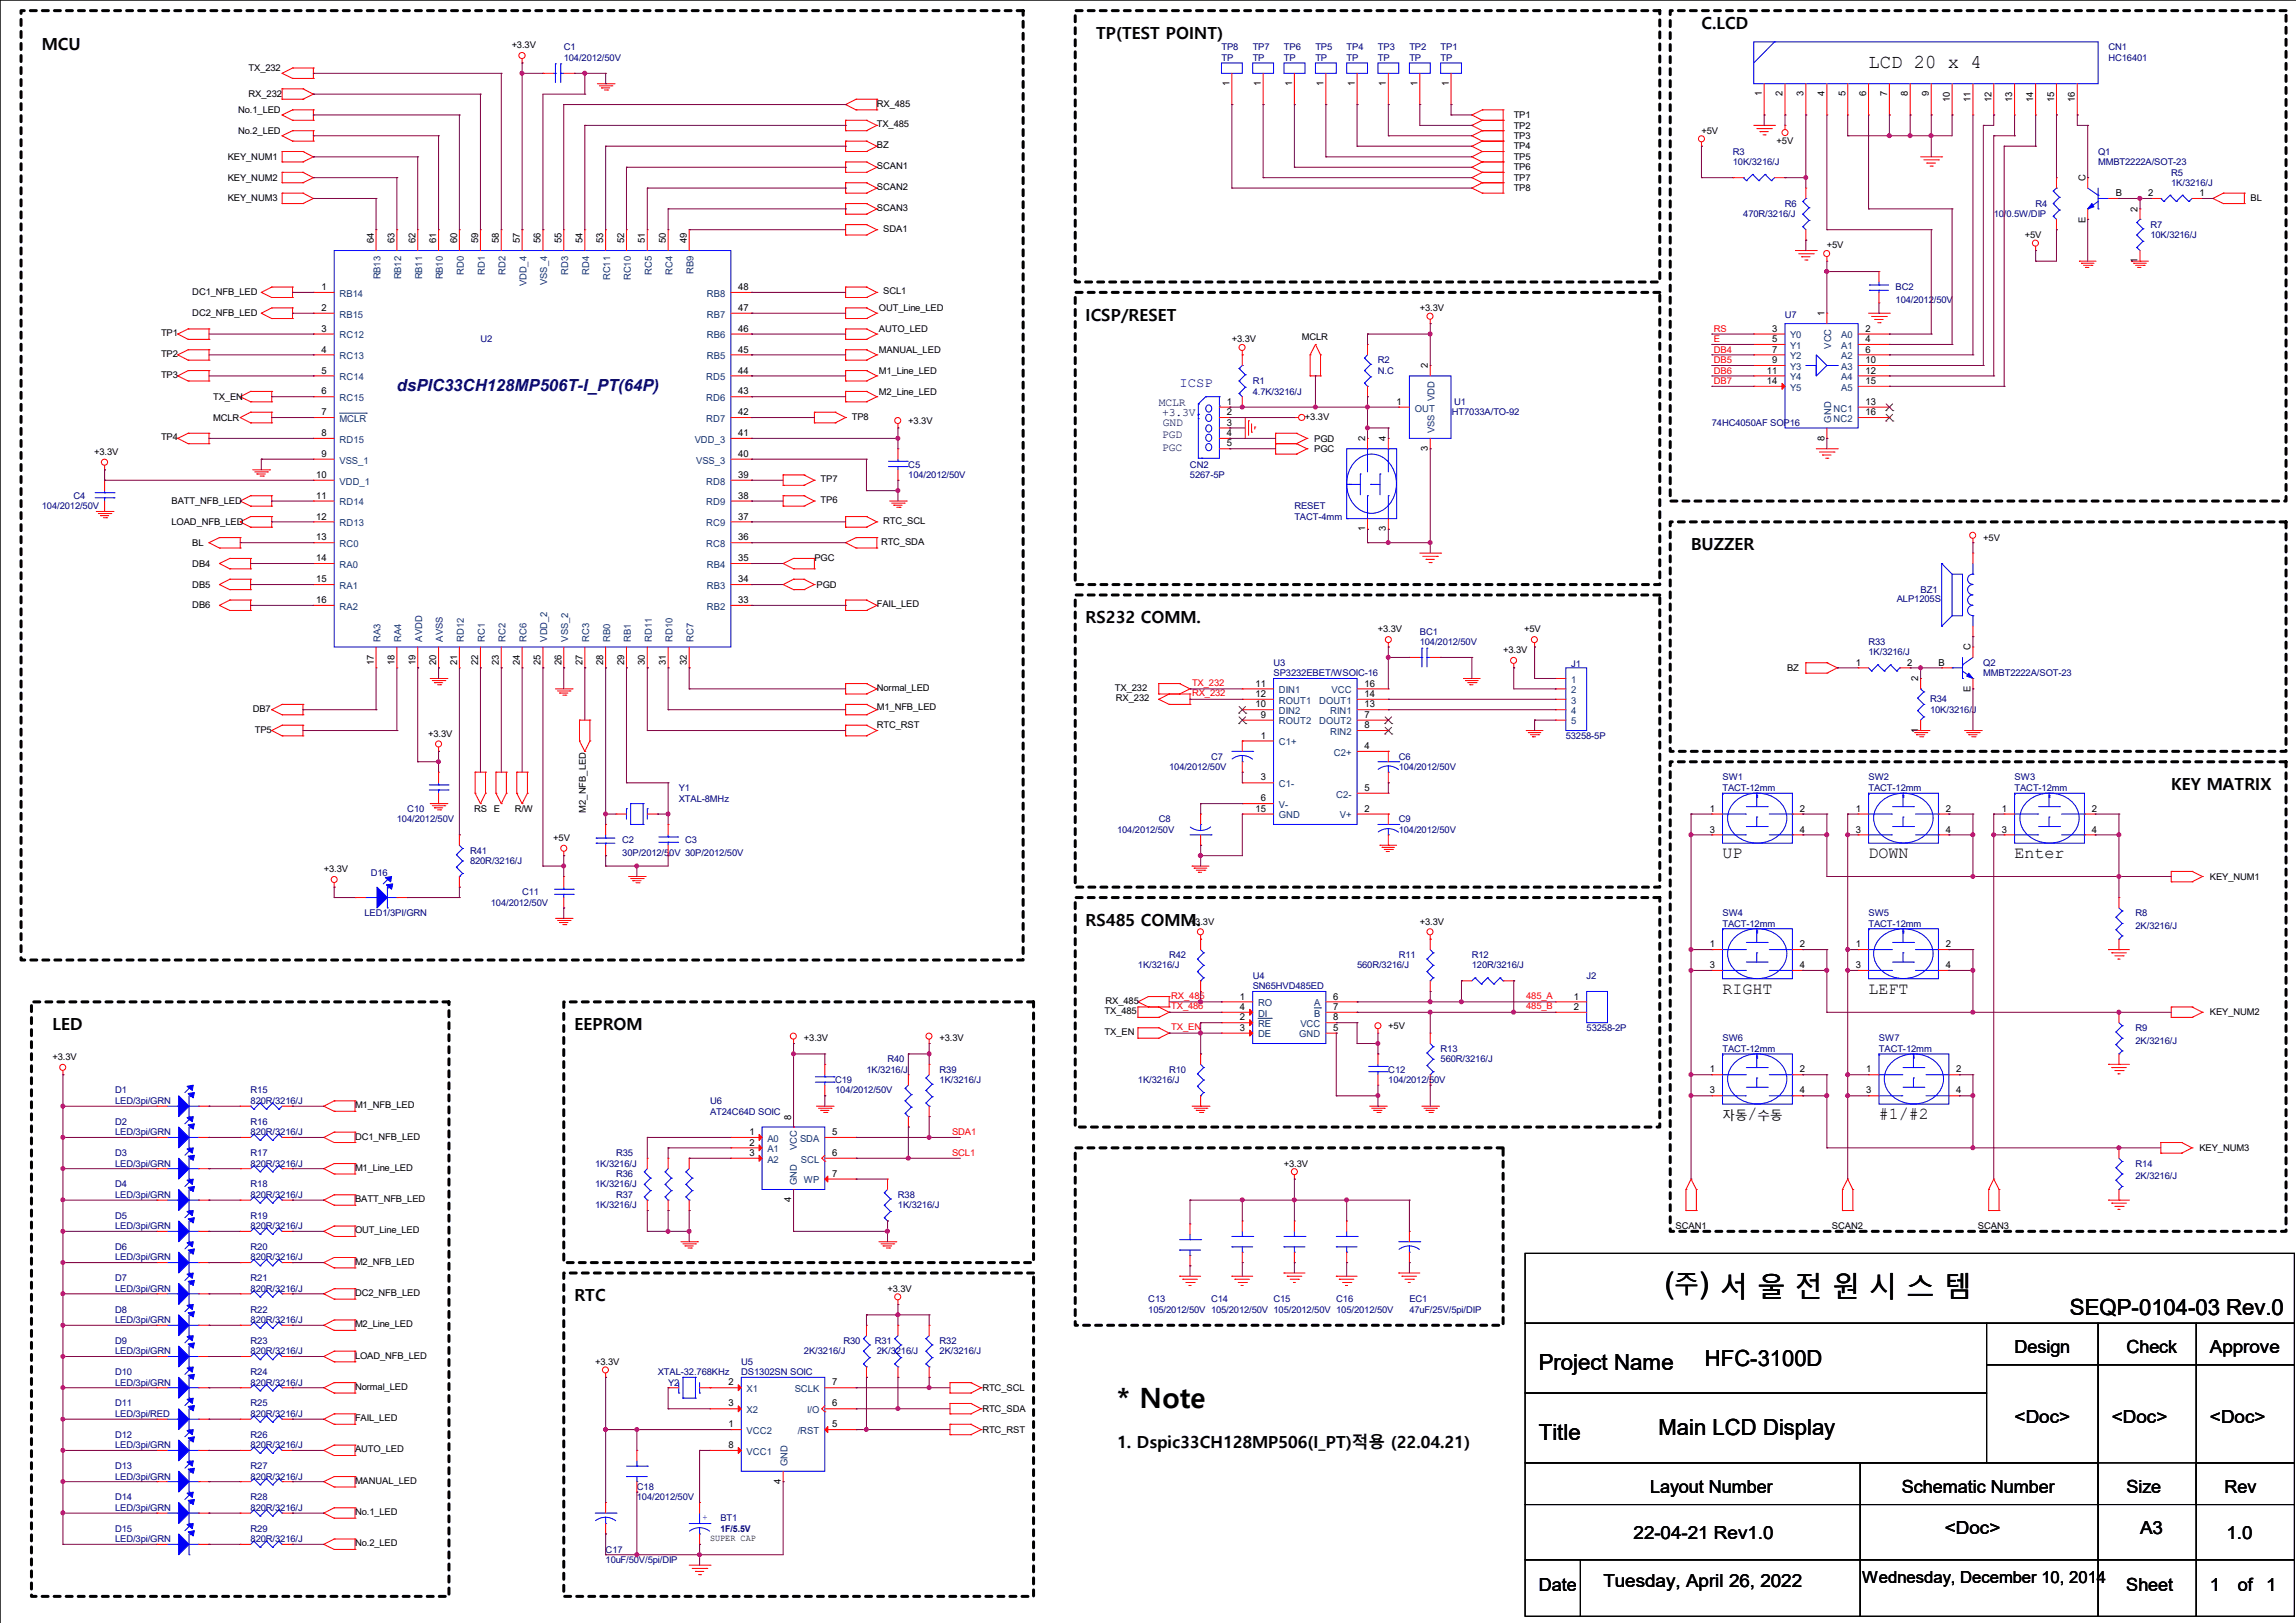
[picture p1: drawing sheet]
<svg xmlns="http://www.w3.org/2000/svg" width="420mm" height="297mm" viewBox="0 0 420 297" stroke-linecap="round" stroke-linejoin="round" font-family="sans-serif">
<defs><g id="words">
<g font-size="5.3">
<text x="304.5" y="236.6">(</text>
<text x="310.8" y="236.6">) 서 울 전 원 시 스 템</text>
</g>
<text font-size="5.1" x="204.3" y="257.6">* Note</text>
<text font-size="4.4" x="306.3" y="236.6">주</text>
<g font-size="4.1">
<text x="378.6" y="240.6">SEQP-0104-03 Rev.0</text>
<text x="281.5" y="250.7">Project Name</text>
<text x="311.8" y="250">HFC-3100D</text>
<text x="281.5" y="263.5">Title</text>
<text x="303.4" y="262.6">Main LCD Display</text>
</g>
<text font-size="3.6" x="341.8" y="12.4">LCD 20 x 4</text>
<g font-size="3.3">
<text x="368.5" y="247.6">Design</text>
<text x="389" y="247.6">Check</text>
<text x="404.2" y="247.6">Approve</text>
<text x="368.5" y="260.4">&lt;Doc&gt;</text>
<text x="386.3" y="260.4">&lt;Doc&gt;</text>
<text x="404.2" y="260.4">&lt;Doc&gt;</text>
<text x="301.9" y="273.2">Layout Number</text>
<text x="347.9" y="273.2">Schematic Number</text>
<text x="389" y="273.2">Size</text>
<text x="406.9" y="273.2">Rev</text>
<text x="298.8" y="281.6">22-04-21 Rev1.0</text>
<text x="355.7" y="280.8">&lt;Doc&gt;</text>
<text x="391.5" y="280.8">A3</text>
<text x="407.3" y="281.6">1.0</text>
<text x="281.5" y="291.1">Date</text>
<text x="293.3" y="290.4">Tuesday, April 26, 2022</text>
<text x="388.9" y="291.1">Sheet</text>
<text x="404.2" y="291.1">1</text>
<text x="409.4" y="291.1">of</text>
<text x="414.5" y="291.1">1</text>
</g>
<g font-size="3">
<text x="311.2" y="5.2">C.LCD</text>
<text x="7.7" y="9.1">MCU</text>
<text x="200.5" y="7.2">TP(TEST POINT)</text>
<text x="198.6" y="58.7">ICSP/RESET</text>
<text x="309.3" y="100.7">BUZZER</text>
<text x="198.6" y="114.1">RS232 COMM.</text>
<text x="397.2" y="144.6">KEY MATRIX</text>
<text x="315.1" y="157.1">UP</text>
<text x="341.8" y="157.1">DOWN</text>
<text x="368.5" y="157.1">Enter</text>
<text x="198.6" y="169.5">RS485 COMM.</text>
<text x="315.1" y="181.9">RIGHT</text>
<text x="341.8" y="181.9">LEFT</text>
<text x="9.6" y="188.6">LED</text>
<text x="105.1" y="188.6">EEPROM</text>
<text x="319.7" y="204.9">/</text>
<text x="343.7" y="204.9">#1/#2</text>
<text x="105.1" y="238.2">RTC</text>
<text x="204.3" y="264.9">1. Dspic33CH128MP506(I_PT)적용 (22.04.21)</text>
<text x="340.7" y="289.8">Wednesday, December 10, 2014</text>
</g>
<text font-size="3" fill="#000080" x="72.6" y="71.6">dsPIC33CH128MP506T-I_PT(64P)</text>
<text font-size="2.5" fill="#000080" x="215.8" y="70.7">ICSP</text>
<g font-size="2.3">
<text x="315.1" y="204.9">자동</text>
<text x="321.5" y="204.9">수동</text>
</g>
<g font-size="2.1" fill="#000040">
<text x="212" y="74.2">MCLR</text>
<text x="212.6" y="76.1">+3.3V</text>
<text x="212.6" y="80.1">PGD</text>
<text x="212.6" y="82.6">PGC</text>
<text x="212.7" y="78">GND</text>
</g>
<g font-size="1.7">
<text x="93.6" y="8.8">+3.3V</text>
<text x="45.5" y="13">TX_232</text>
<text x="45.5" y="17.8">RX_232</text>
<text x="224.9" y="15.7" transform="rotate(-90 224.9 15.7)">1</text>
<text x="230.6" y="15.7" transform="rotate(-90 230.6 15.7)">1</text>
<text x="236.3" y="15.7" transform="rotate(-90 236.3 15.7)">1</text>
<text x="242.1" y="15.7" transform="rotate(-90 242.1 15.7)">1</text>
<text x="247.8" y="15.7" transform="rotate(-90 247.8 15.7)">1</text>
<text x="253.5" y="15.7" transform="rotate(-90 253.5 15.7)">1</text>
<text x="259.3" y="15.7" transform="rotate(-90 259.3 15.7)">1</text>
<text x="265" y="15.7" transform="rotate(-90 265 15.7)">1</text>
<text x="322.3" y="17.7" transform="rotate(-90 322.3 17.7)">1</text>
<text x="326.1" y="17.7" transform="rotate(-90 326.1 17.7)">2</text>
<text x="329.9" y="17.7" transform="rotate(-90 329.9 17.7)">3</text>
<text x="333.7" y="17.7" transform="rotate(-90 333.7 17.7)">4</text>
<text x="337.6" y="17.7" transform="rotate(-90 337.6 17.7)">5</text>
<text x="341.4" y="17.7" transform="rotate(-90 341.4 17.7)">6</text>
<text x="345.2" y="17.7" transform="rotate(-90 345.2 17.7)">7</text>
<text x="349" y="17.7" transform="rotate(-90 349 17.7)">8</text>
<text x="352.8" y="17.7" transform="rotate(-90 352.8 17.7)">9</text>
<text x="43.6" y="20.7">No.1_LED</text>
<text x="160.4" y="19.5">RX_485</text>
<text x="160.4" y="23.3">TX_485</text>
<text x="276.9" y="21.6">TP1</text>
<text x="276.9" y="23.5">TP2</text>
<text x="356.6" y="18.6" transform="rotate(-90 356.6 18.6)">10</text>
<text x="360.5" y="18.6" transform="rotate(-90 360.5 18.6)">11</text>
<text x="364.3" y="18.6" transform="rotate(-90 364.3 18.6)">12</text>
<text x="368.1" y="18.6" transform="rotate(-90 368.1 18.6)">13</text>
<text x="371.9" y="18.6" transform="rotate(-90 371.9 18.6)">14</text>
<text x="375.7" y="18.6" transform="rotate(-90 375.7 18.6)">15</text>
<text x="379.6" y="18.6" transform="rotate(-90 379.6 18.6)">16</text>
<text x="41.7" y="29.3">KEY_NUM1</text>
<text x="43.6" y="24.5">No.2_LED</text>
<text x="160.4" y="27.1">BZ</text>
<text x="276.9" y="25.4">TP3</text>
<text x="276.9" y="27.3">TP4</text>
<text x="276.9" y="29.3">TP5</text>
<text x="311.2" y="24.5">+5V</text>
<text x="325" y="26.4">+5V</text>
<text x="41.7" y="33.1">KEY_NUM2</text>
<text x="160.4" y="34.8">SCAN2</text>
<text x="160.4" y="31">SCAN1</text>
<text x="276.9" y="31.2">TP6</text>
<text x="276.9" y="33.1">TP7</text>
<text x="276.9" y="35">TP8</text>
<text x="381.5" y="33.1" transform="rotate(-90 381.5 33.1)">C</text>
<text x="387" y="35.9">B</text>
<text x="392.9" y="35.9">2</text>
<text x="402.3" y="35.9">1</text>
<text x="41.7" y="36.9">KEY_NUM3</text>
<text x="160.4" y="38.6">SCAN3</text>
<text x="381.5" y="40.7" transform="rotate(-90 381.5 40.7)">E</text>
<text x="391" y="38.8" transform="rotate(-90 391 38.8)">2</text>
<text x="411.7" y="36.9">BL</text>
<text x="68.4" y="44.5" transform="rotate(-90 68.4 44.5)">64</text>
<text x="72.2" y="44.5" transform="rotate(-90 72.2 44.5)">63</text>
<text x="76" y="44.5" transform="rotate(-90 76 44.5)">62</text>
<text x="79.8" y="44.5" transform="rotate(-90 79.8 44.5)">61</text>
<text x="83.6" y="44.5" transform="rotate(-90 83.6 44.5)">60</text>
<text x="87.5" y="44.5" transform="rotate(-90 87.5 44.5)">59</text>
<text x="91.3" y="44.5" transform="rotate(-90 91.3 44.5)">58</text>
<text x="95.1" y="44.5" transform="rotate(-90 95.1 44.5)">57</text>
<text x="98.9" y="44.5" transform="rotate(-90 98.9 44.5)">56</text>
<text x="102.7" y="44.5" transform="rotate(-90 102.7 44.5)">55</text>
<text x="106.5" y="44.5" transform="rotate(-90 106.5 44.5)">54</text>
<text x="110.4" y="44.5" transform="rotate(-90 110.4 44.5)">53</text>
<text x="114.2" y="44.5" transform="rotate(-90 114.2 44.5)">52</text>
<text x="118" y="44.5" transform="rotate(-90 118 44.5)">51</text>
<text x="121.8" y="44.5" transform="rotate(-90 121.8 44.5)">50</text>
<text x="125.6" y="44.5" transform="rotate(-90 125.6 44.5)">49</text>
<text x="161.5" y="42.4">SDA1</text>
<text x="334.2" y="45.5">+5V</text>
<text x="370.4" y="43.6">+5V</text>
<text x="58.8" y="53.1">1</text>
<text x="135" y="53.1">48</text>
<text x="161.5" y="53.9">SCL1</text>
<text x="391" y="48.2" transform="rotate(-90 391 48.2)">1</text>
<text x="35.2" y="54.1">DC1_NFB_LED</text>
<text x="35.2" y="57.9">DC2_NFB_LED</text>
<text x="58.8" y="56.9">2</text>
<text x="135" y="56.9">47</text>
<text x="160.8" y="56.9">OUT_Line_LED</text>
<text x="259.7" y="56.9">+3.3V</text>
<text x="333.7" y="57.9" transform="rotate(-90 333.7 57.9)">1</text>
<text x="29.5" y="61.5">TP1</text>
<text x="29.5" y="65.3">TP2</text>
<text x="58.8" y="60.7">3</text>
<text x="58.8" y="64.5">4</text>
<text x="135" y="60.7">46</text>
<text x="135" y="64.5">45</text>
<text x="160.8" y="60.7">AUTO_LED</text>
<text x="160.8" y="64.6">MANUAL_LED</text>
<text x="225.3" y="62.7">+3.3V</text>
<text x="238.1" y="62.3">MCLR</text>
<text x="324.2" y="60.7">3</text>
<text x="324.2" y="62.6">5</text>
<text x="324.2" y="64.5">7</text>
<text x="341.2" y="60.7">2</text>
<text x="341.2" y="62.6">4</text>
<text x="341.2" y="64.5">6</text>
<text x="29.5" y="69.2">TP3</text>
<text x="58.8" y="68.4">5</text>
<text x="135" y="68.4">44</text>
<text x="160.8" y="68.4">M1_Line_LED</text>
<text x="261.2" y="67.4" transform="rotate(-90 261.2 67.4)">2</text>
<text x="323.2" y="70.3">14</text>
<text x="323.2" y="68.4">11</text>
<text x="324.2" y="66.5">9</text>
<text x="341.2" y="66.5">10</text>
<text x="341.2" y="68.4">12</text>
<text x="341.2" y="70.3">15</text>
<text x="39" y="77">MCLR</text>
<text x="39" y="73.2">TX_EN</text>
<text x="58.8" y="72.2">6</text>
<text x="58.8" y="76">7</text>
<text x="135" y="72.2">43</text>
<text x="135" y="76">42</text>
<text x="155.8" y="76.8">TP8</text>
<text x="160.8" y="72.2">M2_Line_LED</text>
<text x="166.2" y="77.6">+3.3V</text>
<text x="224.4" y="77.9">3</text>
<text x="224.4" y="76">2</text>
<text x="224.4" y="74.1">1</text>
<text x="238.7" y="76.8">+3.3V</text>
<text x="255.5" y="74.1">1</text>
<text x="341.2" y="76">16</text>
<text x="341.2" y="74.1">13</text>
<text x="17.2" y="83.3">+3.3V</text>
<text x="29.5" y="80.6">TP4</text>
<text x="58.8" y="79.8">8</text>
<text x="58.8" y="83.6">9</text>
<text x="135" y="79.8">41</text>
<text x="135" y="83.6">40</text>
<text x="224.4" y="81.7">5</text>
<text x="224.4" y="79.8">4</text>
<text x="240.4" y="82.7">PGC</text>
<text x="240.4" y="80.8">PGD</text>
<text x="249.7" y="80.8" transform="rotate(-90 249.7 80.8)">2</text>
<text x="253.5" y="80.8" transform="rotate(-90 253.5 80.8)">4</text>
<text x="261.2" y="82.5" transform="rotate(-90 261.2 82.5)">3</text>
<text x="333.7" y="80.6" transform="rotate(-90 333.7 80.6)">8</text>
<text x="57.8" y="87.5">10</text>
<text x="135" y="87.5">39</text>
<text x="150.1" y="88.3">TP7</text>
<text x="31.4" y="92.2">BATT_NFB_LED</text>
<text x="57.8" y="91.3">11</text>
<text x="57.8" y="95.1">12</text>
<text x="135" y="91.3">38</text>
<text x="135" y="95.1">37</text>
<text x="150.1" y="92.1">TP6</text>
<text x="161.5" y="95.9">RTC_SCL</text>
<text x="31.4" y="96.1">LOAD_NFB_LED</text>
<text x="35.2" y="99.9">BL</text>
<text x="57.8" y="98.9">13</text>
<text x="135" y="98.9">36</text>
<text x="161.2" y="99.7">RTC_SDA</text>
<text x="249.7" y="97.2" transform="rotate(-90 249.7 97.2)">1</text>
<text x="253.5" y="97.2" transform="rotate(-90 253.5 97.2)">3</text>
<text x="362.8" y="98.9">+5V</text>
<text x="35.2" y="107.5">DB5</text>
<text x="35.2" y="103.7">DB4</text>
<text x="57.8" y="102.7">14</text>
<text x="57.8" y="106.5">15</text>
<text x="135" y="102.7">35</text>
<text x="135" y="106.5">34</text>
<text x="149" y="102.7">PGC</text>
<text x="149.3" y="107.5">PGD</text>
<text x="35.2" y="111.3">DB6</text>
<text x="57.8" y="110.4">16</text>
<text x="135" y="110.4">33</text>
<text x="160.4" y="111.2">FAIL_LED</text>
<text x="252" y="115.7">+3.3V</text>
<text x="274.9" y="119.5">+3.3V</text>
<text x="278.8" y="115.7">+5V</text>
<text x="360.5" y="119" transform="rotate(-90 360.5 119)">C</text>
<text x="68.4" y="121.7" transform="rotate(-90 68.4 121.7)">17</text>
<text x="72.2" y="121.7" transform="rotate(-90 72.2 121.7)">18</text>
<text x="76" y="121.7" transform="rotate(-90 76 121.7)">19</text>
<text x="79.8" y="121.7" transform="rotate(-90 79.8 121.7)">20</text>
<text x="83.6" y="121.7" transform="rotate(-90 83.6 121.7)">21</text>
<text x="87.5" y="121.7" transform="rotate(-90 87.5 121.7)">22</text>
<text x="91.3" y="121.7" transform="rotate(-90 91.3 121.7)">23</text>
<text x="95.1" y="121.7" transform="rotate(-90 95.1 121.7)">24</text>
<text x="98.9" y="121.7" transform="rotate(-90 98.9 121.7)">25</text>
<text x="102.7" y="121.7" transform="rotate(-90 102.7 121.7)">26</text>
<text x="106.5" y="121.7" transform="rotate(-90 106.5 121.7)">27</text>
<text x="110.4" y="121.7" transform="rotate(-90 110.4 121.7)">28</text>
<text x="114.2" y="121.7" transform="rotate(-90 114.2 121.7)">29</text>
<text x="118" y="121.7" transform="rotate(-90 118 121.7)">30</text>
<text x="121.8" y="121.7" transform="rotate(-90 121.8 121.7)">31</text>
<text x="125.6" y="121.7" transform="rotate(-90 125.6 121.7)">32</text>
<text x="229.7" y="125.6">11</text>
<text x="249.6" y="125.6">16</text>
<text x="326.9" y="122.8">BZ</text>
<text x="339.5" y="121.8">1</text>
<text x="348.9" y="121.8">2</text>
<text x="350.9" y="124.7" transform="rotate(-90 350.9 124.7)">2</text>
<text x="354.6" y="121.8">B</text>
<text x="46.2" y="130.3">DB7</text>
<text x="160.4" y="126.4">Normal_LED</text>
<text x="160.4" y="129.9">M1_NFB_LED</text>
<text x="204" y="126.4">TX_232</text>
<text x="204.1" y="128.4">RX_232</text>
<text x="229.7" y="127.5">12</text>
<text x="229.7" y="129.5">10</text>
<text x="230.6" y="131.4">9</text>
<text x="249.6" y="127.5">14</text>
<text x="249.6" y="129.5">13</text>
<text x="249.6" y="131.4">7</text>
<text x="360.5" y="126.7" transform="rotate(-90 360.5 126.7)">E</text>
<text x="46.6" y="134.1">TP5</text>
<text x="78.3" y="134.8">+3.3V</text>
<text x="160.4" y="133.3">RTC_RST</text>
<text x="230.6" y="135.2">1</text>
<text x="249.6" y="133.3">8</text>
<text x="249.6" y="137.1">4</text>
<text x="350.9" y="134.1" transform="rotate(-90 350.9 134.1)">1</text>
<text x="230.6" y="142.8">3</text>
<text x="86.7" y="148.6">RS</text>
<text x="90.3" y="148.6">E</text>
<text x="94.1" y="148.6">R/W</text>
<text x="107.2" y="148.8" transform="rotate(-90 107.2 148.8)">M2_NFB_LED</text>
<text x="229.7" y="148.5">15</text>
<text x="230.6" y="146.6">6</text>
<text x="249.6" y="144.7">5</text>
<text x="249.6" y="148.5">2</text>
<text x="312.8" y="148.5">1</text>
<text x="329.2" y="148.5">2</text>
<text x="339.5" y="148.5">1</text>
<text x="355.9" y="148.5">2</text>
<text x="366.2" y="148.5">1</text>
<text x="382.6" y="148.5">2</text>
<text x="101.2" y="153.9">+5V</text>
<text x="312.8" y="152.4">3</text>
<text x="329.2" y="152.4">4</text>
<text x="339.5" y="152.4">3</text>
<text x="355.9" y="152.4">4</text>
<text x="366.2" y="152.4">3</text>
<text x="382.6" y="152.4">4</text>
<text x="59.2" y="159.6">+3.3V</text>
<text x="404.2" y="161">KEY_NUM1</text>
<text x="217.7" y="169.2">+3.3V</text>
<text x="259.7" y="169.2">+3.3V</text>
<text x="312.8" y="173.4">1</text>
<text x="329.2" y="173.4">2</text>
<text x="339.5" y="173.4">1</text>
<text x="355.9" y="173.4">2</text>
<text x="312.8" y="177.2">3</text>
<text x="329.2" y="177.2">4</text>
<text x="339.5" y="177.2">3</text>
<text x="355.9" y="177.2">4</text>
<text x="202.1" y="185.6">TX_485</text>
<text x="202.2" y="183.7">RX_485</text>
<text x="226.8" y="182.9">1</text>
<text x="226.8" y="184.8">4</text>
<text x="243.9" y="182.9">6</text>
<text x="243.9" y="184.8">7</text>
<text x="287.9" y="182.9">1</text>
<text x="287.9" y="184.8">2</text>
<text x="404.2" y="185.8">KEY_NUM2</text>
<text x="147.1" y="190.6">+3.3V</text>
<text x="171.9" y="190.6">+3.3V</text>
<text x="202.1" y="189.4">TX_EN</text>
<text x="226.8" y="186.7">2</text>
<text x="226.8" y="188.6">3</text>
<text x="243.9" y="188.6">5</text>
<text x="243.9" y="186.7">8</text>
<text x="254" y="188.3">+5V</text>
<text x="9.6" y="194">+3.3V</text>
<text x="312.8" y="196.3">1</text>
<text x="329.2" y="196.3">2</text>
<text x="341.4" y="196.3">1</text>
<text x="357.8" y="196.3">2</text>
<text x="64.9" y="202.8">M1_NFB_LED</text>
<text x="312.8" y="200.1">3</text>
<text x="329.2" y="200.1">4</text>
<text x="341.4" y="200.1">3</text>
<text x="357.8" y="200.1">4</text>
<text x="64.9" y="208.5">DC1_NFB_LED</text>
<text x="137.1" y="207.7">1</text>
<text x="137.1" y="209.6">2</text>
<text x="144.7" y="204.9" transform="rotate(-90 144.7 204.9)">8</text>
<text x="152.2" y="207.7">5</text>
<text x="64.9" y="214.2">M1_Line_LED</text>
<text x="137.1" y="211.5">3</text>
<text x="152.2" y="211.5">6</text>
<text x="152.2" y="215.3">7</text>
<text x="234.9" y="213.5">+3.3V</text>
<text x="402.3" y="210.6">KEY_NUM3</text>
<text x="64.9" y="220">BATT_NFB_LED</text>
<text x="144.7" y="220" transform="rotate(-90 144.7 220)">4</text>
<text x="64.9" y="225.7">OUT_Line_LED</text>
<text x="306.5" y="225">SCAN1</text>
<text x="335.1" y="225">SCAN2</text>
<text x="361.8" y="225">SCAN3</text>
<text x="64.9" y="231.4">M2_NFB_LED</text>
<text x="64.9" y="237.1">DC2_NFB_LED</text>
<text x="162.3" y="236.4">+3.3V</text>
<text x="64.9" y="242.9">M2_Line_LED</text>
<text x="64.9" y="248.6">LOAD_NFB_LED</text>
<text x="108.9" y="249.8">+3.3V</text>
<text x="64.9" y="254.3">Normal_LED</text>
<text x="133.3" y="253.5">2</text>
<text x="133.3" y="257.4">3</text>
<text x="152.2" y="257.4">6</text>
<text x="152.2" y="253.5">7</text>
<text x="179.7" y="254.5">RTC_SCL</text>
<text x="64.9" y="260.1">FAIL_LED</text>
<text x="133.3" y="261.2">1</text>
<text x="152.2" y="261.2">5</text>
<text x="179.7" y="258.4">RTC_SDA</text>
<text x="179.7" y="262.2">RTC_RST</text>
<text x="64.9" y="265.8">AUTO_LED</text>
<text x="133.3" y="265">8</text>
<text x="64.9" y="271.5">MANUAL_LED</text>
<text x="142.8" y="271.6" transform="rotate(-90 142.8 271.6)">4</text>
<text x="64.9" y="277.2">No.1_LED</text>
<text x="64.9" y="283">No.2_LED</text>
<text x="129.9" y="282">SUPER CAP</text>
</g>
<g font-size="1.7" fill="#000080">
<text x="103.1" y="9.2">C1</text>
<text x="103.1" y="11.1">104/2012/50V</text>
<text x="223.4" y="9.2">TP8</text>
<text x="223.4" y="11.1">TP</text>
<text x="229.1" y="9.2">TP7</text>
<text x="229.1" y="11.1">TP</text>
<text x="234.9" y="9.2">TP6</text>
<text x="234.9" y="11.1">TP</text>
<text x="240.6" y="9.2">TP5</text>
<text x="240.6" y="11.1">TP</text>
<text x="246.3" y="9.2">TP4</text>
<text x="246.3" y="11.1">TP</text>
<text x="252" y="9.2">TP3</text>
<text x="252" y="11.1">TP</text>
<text x="257.8" y="9.2">TP2</text>
<text x="257.8" y="11.1">TP</text>
<text x="263.5" y="9.2">TP1</text>
<text x="263.5" y="11.1">TP</text>
<text x="385.7" y="9.2">CN1</text>
<text x="385.7" y="11.1">HC16401</text>
<text x="317" y="28.3">R3</text>
<text x="383.8" y="28.3">Q1</text>
<text x="317" y="30.2">10K/3216/J</text>
<text x="383.8" y="30.2">MMBT2222A/SOT-23</text>
<text x="397.2" y="32.1">R5</text>
<text x="397.2" y="34">1K/3216/J</text>
<text x="318.9" y="39.8">470R/3216/J</text>
<text x="326.5" y="37.8">R6</text>
<text x="364.7" y="39.8">10/0.5W/DIP</text>
<text x="372.4" y="37.8">R4</text>
<text x="393.4" y="41.7">R7</text>
<text x="393.4" y="43.6">10K/3216/J</text>
<text x="346.7" y="53.1">BC2</text>
<text x="326.5" y="58.2">U7</text>
<text x="346.7" y="55.4">104/2012/50V</text>
<text x="87.9" y="62.7">U2</text>
<text x="229.1" y="70.3">R1</text>
<text x="252" y="66.5">R2</text>
<text x="252" y="68.4">N.C</text>
<text x="229.1" y="72.2">4.7K/3216/J</text>
<text x="265.6" y="76">HT7033A/TO-92</text>
<text x="266" y="74.1">U1</text>
<text x="313.1" y="77.9">74HC4050AF SOP16</text>
<text x="166.2" y="85.6">C5</text>
<text x="166.2" y="87.5">104/2012/50V</text>
<text x="217.7" y="85.6">CN2</text>
<text x="217.7" y="87.5">5267-5P</text>
<text x="7.7" y="93.2">104/2012/50V</text>
<text x="13.4" y="91.3">C4</text>
<text x="236.8" y="93.2">RESET</text>
<text x="236.8" y="95.1">TACT-4mm</text>
<text x="347" y="110.2">ALP1205S</text>
<text x="351.3" y="108.5">BZ1</text>
<text x="259.7" y="116.1">BC1</text>
<text x="259.7" y="118">104/2012/50V</text>
<text x="341.8" y="118">R33</text>
<text x="341.8" y="119.9">1K/3216/J</text>
<text x="233" y="121.8">U3</text>
<text x="233" y="123.7">SP3232EBET/WSOIC-16</text>
<text x="287.4" y="122">J1</text>
<text x="362.8" y="121.8">Q2</text>
<text x="362.8" y="123.7">MMBT2222A/SOT-23</text>
<text x="353.1" y="128.5">R34</text>
<text x="353.1" y="130.4">10K/3216/J</text>
<text x="286.4" y="135.2">53258-5P</text>
<text x="213.9" y="140.9">104/2012/50V</text>
<text x="221.5" y="139">C7</text>
<text x="255.9" y="139">C6</text>
<text x="255.9" y="140.9">104/2012/50V</text>
<text x="315.1" y="142.8">SW1</text>
<text x="341.8" y="142.8">SW2</text>
<text x="368.5" y="142.8">SW3</text>
<text x="74.5" y="148.6">C10</text>
<text x="124.2" y="144.8">Y1</text>
<text x="124.2" y="146.7">XTAL-8MHz</text>
<text x="315.1" y="144.8">TACT-12mm</text>
<text x="341.8" y="144.8">TACT-12mm</text>
<text x="368.5" y="144.8">TACT-12mm</text>
<text x="72.6" y="150.5">104/2012/50V</text>
<text x="113.8" y="154.3">C2</text>
<text x="125.3" y="154.3">C3</text>
<text x="204.3" y="152.4">104/2012/50V</text>
<text x="212" y="150.5">C8</text>
<text x="255.9" y="150.5">C9</text>
<text x="255.9" y="152.4">104/2012/50V</text>
<text x="67.8" y="160.2">D16</text>
<text x="86" y="156.2">R41</text>
<text x="86" y="158.1">820R/3216/J</text>
<text x="113.8" y="156.6">30P/2012/50V 30P/2012/50V</text>
<text x="66.7" y="167.7">LED1/3PI/GRN</text>
<text x="89.8" y="165.8">104/2012/50V</text>
<text x="95.5" y="163.9">C11</text>
<text x="315.1" y="167.7">SW4</text>
<text x="341.8" y="167.7">SW5</text>
<text x="390.6" y="167.7">R8</text>
<text x="315.1" y="169.6">TACT-12mm</text>
<text x="341.8" y="169.6">TACT-12mm</text>
<text x="390.6" y="170">2K/3216/J</text>
<text x="208.1" y="177.2">1K/3216/J</text>
<text x="213.9" y="175.3">R42</text>
<text x="229.1" y="179.1">U4</text>
<text x="248.2" y="177.2">560R/3216/J</text>
<text x="255.9" y="175.3">R11</text>
<text x="269.2" y="175.3">R12</text>
<text x="269.2" y="177.2">120R/3216/J</text>
<text x="290.2" y="179.1">J2</text>
<text x="229.1" y="181">SN65HVD485ED</text>
<text x="290.2" y="188.7">53258-2P</text>
<text x="315.1" y="190.6">SW6</text>
<text x="343.7" y="190.6">SW7</text>
<text x="390.6" y="188.7">R9</text>
<text x="390.6" y="191">2K/3216/J</text>
<text x="158.5" y="196.3">1K/3216/J</text>
<text x="162.3" y="194.4">R40</text>
<text x="171.9" y="196.3">R39</text>
<text x="213.9" y="196.3">R10</text>
<text x="254" y="196.3">C12</text>
<text x="263.5" y="192.5">R13</text>
<text x="263.5" y="194.4">560R/3216/J</text>
<text x="315.1" y="192.5">TACT-12mm</text>
<text x="343.7" y="192.5">TACT-12mm</text>
<text x="21" y="200.1">D1</text>
<text x="21" y="202.1">LED/3pi/GRN</text>
<text x="45.8" y="200.1">R15</text>
<text x="45.8" y="202.1">820R/3216/J</text>
<text x="129.9" y="202.1">U6</text>
<text x="129.9" y="204">AT24C64D SOIC</text>
<text x="152.8" y="198.2">C19</text>
<text x="152.8" y="200.1">104/2012/50V</text>
<text x="171.9" y="198.2">1K/3216/J</text>
<text x="208.1" y="198.2">1K/3216/J</text>
<text x="254" y="198.2">104/2012/50V</text>
<text x="21" y="205.9">D2</text>
<text x="21" y="207.8">LED/3pi/GRN</text>
<text x="45.8" y="205.9">R16</text>
<text x="45.8" y="207.8">820R/3216/J</text>
<text x="21" y="211.6">D3</text>
<text x="21" y="213.5">LED/3pi/GRN</text>
<text x="45.8" y="211.6">R17</text>
<text x="45.8" y="213.5">820R/3216/J</text>
<text x="108.9" y="213.5">1K/3216/J</text>
<text x="112.7" y="215.4">R36</text>
<text x="112.7" y="211.6">R35</text>
<text x="390.6" y="213.5">R14</text>
<text x="390.6" y="215.8">2K/3216/J</text>
<text x="21" y="217.3">D4</text>
<text x="21" y="219.2">LED/3pi/GRN</text>
<text x="45.8" y="217.3">R18</text>
<text x="45.8" y="219.2">820R/3216/J</text>
<text x="108.9" y="217.3">1K/3216/J</text>
<text x="108.9" y="221.1">1K/3216/J</text>
<text x="112.7" y="219.2">R37</text>
<text x="164.2" y="219.2">R38</text>
<text x="164.2" y="221.1">1K/3216/J</text>
<text x="21" y="223.1">D5</text>
<text x="21" y="225">LED/3pi/GRN</text>
<text x="45.8" y="223.1">R19</text>
<text x="45.8" y="225">820R/3216/J</text>
<text x="21" y="228.8">D6</text>
<text x="21" y="230.7">LED/3pi/GRN</text>
<text x="45.8" y="228.8">R20</text>
<text x="45.8" y="230.7">820R/3216/J</text>
<text x="21" y="234.5">D7</text>
<text x="21" y="236.4">LED/3pi/GRN</text>
<text x="45.8" y="234.5">R21</text>
<text x="45.8" y="236.4">820R/3216/J</text>
<text x="210.1" y="238.3">C13</text>
<text x="221.5" y="238.3">C14</text>
<text x="233" y="238.3">C15</text>
<text x="244.4" y="238.3">C16</text>
<text x="257.8" y="238.3">EC1</text>
<text x="21" y="240.2">D8</text>
<text x="21" y="242.1">LED/3pi/GRN</text>
<text x="21" y="246">D9</text>
<text x="45.8" y="246">R23</text>
<text x="45.8" y="240.2">R22</text>
<text x="45.8" y="242.1">820R/3216/J</text>
<text x="154.3" y="246">R30</text>
<text x="160" y="246">R31</text>
<text x="171.9" y="246">R32</text>
<text x="210.1" y="240.2">105/2012/50V 105/2012/50V 105/2012/50V 105/2012/50V</text>
<text x="257.8" y="240.2">47uF/25V/5pi/DIP</text>
<text x="21" y="251.7">D10</text>
<text x="21" y="247.9">LED/3pi/GRN</text>
<text x="45.8" y="247.9">820R/3216/J</text>
<text x="45.8" y="251.7">R24</text>
<text x="120.3" y="251.7">XTAL-32.768KHz</text>
<text x="135.6" y="249.8">U5</text>
<text x="135.6" y="251.7">DS1302SN SOIC</text>
<text x="147.1" y="247.9">2K/3216/J</text>
<text x="160.4" y="247.9">2K/3216/J</text>
<text x="171.9" y="247.9">2K/3216/J</text>
<text x="21" y="253.6">LED/3pi/GRN</text>
<text x="21" y="257.4">D11</text>
<text x="45.8" y="257.4">R25</text>
<text x="45.8" y="253.6">820R/3216/J</text>
<text x="122.2" y="253.6">Y2</text>
<text x="21" y="263.1">D12</text>
<text x="21" y="259.3">LED/3pi/RED</text>
<text x="45.8" y="259.3">820R/3216/J</text>
<text x="45.8" y="263.1">R26</text>
<text x="21" y="265">LED/3pi/GRN</text>
<text x="21" y="268.9">D13</text>
<text x="45.8" y="268.9">R27</text>
<text x="45.8" y="265">820R/3216/J</text>
<text x="21" y="274.6">D14</text>
<text x="21" y="270.8">LED/3pi/GRN</text>
<text x="45.8" y="270.8">820R/3216/J</text>
<text x="45.8" y="274.6">R28</text>
<text x="116.5" y="272.7">C18</text>
<text x="116.5" y="274.6">104/2012/50V</text>
<text x="21" y="276.5">LED/3pi/GRN</text>
<text x="21" y="280.3">D15</text>
<text x="45.8" y="280.3">R29</text>
<text x="45.8" y="276.5">820R/3216/J</text>
<text x="131.8" y="278.4">BT1</text>
<text x="131.8" y="280.4">1F/5.5V</text>
<text x="21" y="282.2">LED/3pi/GRN</text>
<text x="45.8" y="282.2">820R/3216/J</text>
<text x="110.8" y="284.1">C17</text>
<text x="110.8" y="286">10uF/50V/5pi/DIP</text>
</g>
<g font-size="1.7" fill="#004080">
<text x="69.6" y="51.1" transform="rotate(-90 69.6 51.1)">RB13</text>
<text x="73.4" y="51.1" transform="rotate(-90 73.4 51.1)">RB12</text>
<text x="77.2" y="51.1" transform="rotate(-90 77.2 51.1)">RB11</text>
<text x="81" y="51.1" transform="rotate(-90 81 51.1)">RB10</text>
<text x="84.8" y="50.2" transform="rotate(-90 84.8 50.2)">RD0</text>
<text x="88.7" y="50.2" transform="rotate(-90 88.7 50.2)">RD1</text>
<text x="92.5" y="50.2" transform="rotate(-90 92.5 50.2)">RD2</text>
<text x="96.3" y="52.4" transform="rotate(-90 96.3 52.4)">VDD_4</text>
<text x="100.1" y="52.2" transform="rotate(-90 100.1 52.2)">VSS_4</text>
<text x="103.9" y="50.2" transform="rotate(-90 103.9 50.2)">RD3</text>
<text x="107.8" y="50.2" transform="rotate(-90 107.8 50.2)">RD4</text>
<text x="111.6" y="51.2" transform="rotate(-90 111.6 51.2)">RC11</text>
<text x="115.4" y="51.2" transform="rotate(-90 115.4 51.2)">RC10</text>
<text x="119.2" y="50.2" transform="rotate(-90 119.2 50.2)">RC5</text>
<text x="123" y="50.2" transform="rotate(-90 123 50.2)">RC4</text>
<text x="126.9" y="50.2" transform="rotate(-90 126.9 50.2)">RB9</text>
<text x="62.1" y="54.3">RB14</text>
<text x="62.1" y="58.1">RB15</text>
<text x="129.3" y="54.3">RB8</text>
<text x="129.3" y="58.1">RB7</text>
<text x="62.1" y="61.9">RC12</text>
<text x="62.1" y="65.7">RC13</text>
<text x="129.3" y="61.9">RB6</text>
<text x="129.3" y="65.7">RB5</text>
<text x="327.5" y="61.9">Y0</text>
<text x="327.5" y="63.8">Y1</text>
<text x="327.5" y="65.7">Y2</text>
<text x="335" y="63.8" transform="rotate(-90 335 63.8)">VCC</text>
<text x="336.8" y="61.9">A0</text>
<text x="336.8" y="63.8">A1</text>
<text x="336.8" y="65.7">A2</text>
<text x="62.1" y="69.6">RC14</text>
<text x="129.2" y="69.6">RD5</text>
<text x="327.5" y="71.5">Y5</text>
<text x="327.5" y="67.7">Y3</text>
<text x="327.5" y="69.6">Y4</text>
<text x="336.8" y="67.7">A3</text>
<text x="336.8" y="69.6">A4</text>
<text x="336.8" y="71.5">A5</text>
<text x="62.1" y="73.4">RC15</text>
<text x="62.1" y="77.2">MCLR</text>
<text x="129.2" y="73.4">RD6</text>
<text x="129.2" y="77.2">RD7</text>
<text x="258.8" y="75.3">OUT</text>
<text x="262.4" y="73.4" transform="rotate(-90 262.4 73.4)">VDD</text>
<text x="335" y="77.3" transform="rotate(-90 335 77.3)">GND</text>
<text x="335.4" y="77.2">NC2</text>
<text x="335.4" y="75.3">NC1</text>
<text x="62.1" y="81">RD15</text>
<text x="127.1" y="81">VDD_3</text>
<text x="262.4" y="79.2" transform="rotate(-90 262.4 79.2)">VSS</text>
<text x="62.1" y="84.8">VSS_1</text>
<text x="62.1" y="88.7">VDD_1</text>
<text x="127.3" y="84.8">VSS_3</text>
<text x="129.2" y="88.7">RD8</text>
<text x="62.1" y="92.5">RD14</text>
<text x="129.2" y="92.5">RD9</text>
<text x="62.1" y="96.3">RD13</text>
<text x="62.1" y="100.1">RC0</text>
<text x="129.2" y="96.3">RC9</text>
<text x="129.2" y="100.1">RC8</text>
<text x="62.1" y="103.9">RA0</text>
<text x="62.1" y="107.8">RA1</text>
<text x="129.3" y="103.9">RB4</text>
<text x="129.3" y="107.8">RB3</text>
<text x="62.1" y="111.6">RA2</text>
<text x="129.3" y="111.6">RB2</text>
<text x="69.6" y="117.4" transform="rotate(-90 69.6 117.4)">RA3</text>
<text x="73.4" y="117.4" transform="rotate(-90 73.4 117.4)">RA4</text>
<text x="77.2" y="117.4" transform="rotate(-90 77.2 117.4)">AVDD</text>
<text x="81" y="117.4" transform="rotate(-90 81 117.4)">AVSS</text>
<text x="84.8" y="117.4" transform="rotate(-90 84.8 117.4)">RD12</text>
<text x="88.7" y="117.4" transform="rotate(-90 88.7 117.4)">RC1</text>
<text x="92.5" y="117.4" transform="rotate(-90 92.5 117.4)">RC2</text>
<text x="96.3" y="117.4" transform="rotate(-90 96.3 117.4)">RC6</text>
<text x="100.1" y="117.4" transform="rotate(-90 100.1 117.4)">VDD_2</text>
<text x="103.9" y="117.4" transform="rotate(-90 103.9 117.4)">VSS_2</text>
<text x="107.8" y="117.4" transform="rotate(-90 107.8 117.4)">RC3</text>
<text x="111.6" y="117.4" transform="rotate(-90 111.6 117.4)">RB0</text>
<text x="115.4" y="117.4" transform="rotate(-90 115.4 117.4)">RB1</text>
<text x="119.2" y="117.4" transform="rotate(-90 119.2 117.4)">RD11</text>
<text x="123" y="117.4" transform="rotate(-90 123 117.4)">RD10</text>
<text x="126.9" y="117.4" transform="rotate(-90 126.9 117.4)">RC7</text>
<text x="287.4" y="125">1</text>
<text x="233.9" y="126.9">DIN1</text>
<text x="233.9" y="128.8">ROUT1</text>
<text x="233.9" y="130.7">DIN2</text>
<text x="241.3" y="128.8">DOUT1</text>
<text x="243.3" y="130.7">RIN1</text>
<text x="243.6" y="126.9">VCC</text>
<text x="287.4" y="126.9">2</text>
<text x="287.4" y="128.8">3</text>
<text x="287.4" y="130.7">4</text>
<text x="233.9" y="132.6">ROUT2</text>
<text x="233.9" y="136.4">C1+</text>
<text x="241.3" y="132.6">DOUT2</text>
<text x="243.3" y="134.5">RIN2</text>
<text x="287.4" y="132.6">5</text>
<text x="244" y="138.3">C2+</text>
<text x="233.9" y="144.1">C1-</text>
<text x="233.9" y="147.9">V-</text>
<text x="233.9" y="149.8">GND</text>
<text x="244.4" y="146">C2-</text>
<text x="245.1" y="149.8">V+</text>
<text x="230.1" y="184.1">RO</text>
<text x="240.4" y="184.1">A</text>
<text x="230.1" y="186.1">DI</text>
<text x="230.1" y="188">RE</text>
<text x="230.1" y="189.9">DE</text>
<text x="237.7" y="189.9">GND</text>
<text x="237.9" y="188">VCC</text>
<text x="240.4" y="186.1">B</text>
<text x="140.4" y="209">A0</text>
<text x="146.3" y="209">SDA</text>
<text x="140.4" y="210.9">A1</text>
<text x="140.4" y="212.8">A2</text>
<text x="145.8" y="210.4" transform="rotate(-90 145.8 210.4)">VCC</text>
<text x="146.5" y="212.8">SCL</text>
<text x="145.8" y="216.9" transform="rotate(-90 145.8 216.9)">GND</text>
<text x="147.1" y="216.6">WP</text>
<text x="136.6" y="254.8">X1</text>
<text x="145.4" y="254.8">SCLK</text>
<text x="136.6" y="258.6">X2</text>
<text x="136.6" y="262.4">VCC2</text>
<text x="145.9" y="262.4">/RST</text>
<text x="147.7" y="258.6">I/O</text>
<text x="136.6" y="266.2">VCC1</text>
<text x="144.1" y="268.3" transform="rotate(-90 144.1 268.3)">GND</text>
</g>
<g font-size="1.7" fill="#f00">
<text x="313.5" y="60.7">RS</text>
<text x="313.5" y="62.7">E</text>
<text x="313.5" y="64.6">DB4</text>
<text x="313.5" y="66.5">DB5</text>
<text x="313.5" y="68.4">DB6</text>
<text x="313.5" y="70.3">DB7</text>
<text x="218.1" y="125.5">TX_232</text>
<text x="218.1" y="127.4">RX_232</text>
<text x="214.2" y="182.8">RX_485</text>
<text x="214.2" y="184.7">TX_486</text>
<text x="279.2" y="182.8">485_A</text>
<text x="279.2" y="184.7">485_B</text>
<text x="214.2" y="188.5">TX_EN</text>
<text x="174.2" y="207.8">SDA1</text>
<text x="174.2" y="211.6">SCL1</text>
</g>
<text font-size="1.7" fill="#00f" x="128.5" y="278.2">+</text>
</g></defs>
<g fill="none" stroke="#000" stroke-width=".18">
<path d="M420 0h-420v297.1M279 229.4h140.7v12.7h-140.7zM279 242.1h84.4v12.8h-84.4zM279 254.9h84.4v12.8h-84.4zM363.4 242.1h20.4v7.7h-20.4zM363.4 249.8h20.4v17.9h-20.4zM383.8 242.1h17.9v7.7h-17.9zM383.8 249.8h17.9v25.5h-17.9zM401.7 242.1h18v7.7h-18zM401.7 249.8h18v17.9h-18zM279 267.7h61.3v7.6h-61.3zM279 275.3h61.3v10.2h-61.3z"/>
<path d="M340.3 267.7h43.5v7.6h-43.5zM340.3 275.3h43.5v10.2h-43.5zM383.8 267.7h17.9v17.8h-17.9zM401.7 275.3h18v10.2h-18zM401.7 267.7h18v7.6h-18zM279 285.5h10.1v10.3h-10.1zM289.1 285.5h51.2v10.3h-51.2zM340.3 285.5h43.5v10.3h-43.5zM383.8 285.5h17.9v10.3h-17.9zM401.7 285.5h18v10.3h-18z"/>
</g>
<path d="M3.9 1.9h183.3v173.8h-183.3zM196.7 1.9h106.9v49.7h-106.9zM305.5 1.9h112.7v89.8h-112.7zM196.7 53.5h106.9v53.5h-106.9zM305.5 95.5h112.7v42h-112.7zM196.7 108.9h106.9v53.4h-106.9zM305.5 139.4h112.7v85.9h-112.7zM196.7 164.3h106.9v41.9h-106.9zM5.8 183.3h76.3v108.8h-76.3zM103.1 183.3h86v47.8h-86zM196.7 210.1h78.3v32.4h-78.3zM103.1 233h86v59.1h-86z" fill="none" stroke="#000" stroke-width=".55" stroke-dasharray="1.1"/>
<g fill="none" stroke="#f00" stroke-width=".18">
<path d="M51.6 13.4h.1M51.6 18.2h.1M51.6 16.3h.1M51.6 16.3v1.9M51.6 13.4l1.9 1M51.6 18.2h3.8M51.6 16.3h3.8M53.5 14.4h.1M53.5 12.4h.1M53.5 14.4h3.8M53.5 12.4h3.8M53.5 12.4l-1.9 1"/>
<path d="M55.4 18.2h.1M55.4 16.3h.1M55.4 16.3l1.9 .9M57.3 14.4h.1M57.3 12.4h.1M57.3 17.2h.1M57.3 12.4v2M57.3 17.2l-1.9 1M95.5 11.5h.1M95.5 10.8v.7M99.3 13.4h.1M99.3 13.4h1.9"/>
<path d="M103.1 13.4h2M105.1 13.4h.1M109.3 15.3h3M109.6 15.7h2.3M110 16.1h.1M110 16.1h1.5M110.6 16.5h.6M111.2 16.5h.1M111.9 15.7h.1M112.3 15.3h.1M154.7 19.1h.1M154.7 19.1l1.9 1"/>
<path d="M156.6 18.2h.1M156.6 18.2h3.8M156.6 18.2l-1.9 .9M160.4 18.2h.1M160.4 18.2v1.9M225.3 19.1h.1M225.3 13.4v5.7M231.1 19.1h.1M231.1 13.4v5.7M236.8 19.1h.1M236.8 13.4v5.7M242.5 19.1h.1"/>
<path d="M242.5 13.4v5.7M248.2 19.1h.1M248.2 13.4v5.7M254 19.1h.1M254 13.4v5.7M259.7 19.1h.1M259.7 13.4v5.7M265.4 19.1h.1M265.4 13.4v5.7M322.7 15.3v5.7M326.5 15.3v5.7M330.3 15.3v5.7"/>
<path d="M334.2 15.3v5.7M338 15.3v5.7M341.8 15.3v5.7M345.6 15.3v5.7M349.4 15.3v5.7M353.3 15.3v5.7M357.1 15.3v5.7M360.9 15.3v5.7M364.7 15.3v5.7M368.5 15.3v5.7M372.4 15.3v5.7M376.2 15.3v5.7"/>
<path d="M380 15.3v5.7M51.6 37.3h.1M51.6 35.3h.1M51.6 33.4h.1M51.6 31.5h.1M51.6 29.6h.1M51.6 27.7h.1M51.6 24.8h.1M51.6 21h.1M51.6 37.3h3.8M51.6 27.7v1.9M51.6 31.5v1.9"/>
<path d="M51.6 35.3v2M51.6 35.3h3.8M51.6 33.4h3.8M51.6 31.5h3.8M51.6 29.6h3.8M51.6 27.7h3.8M51.6 24.8l1.9 1M51.6 21l1.9 1M53.5 25.8h.1M53.5 23.9h.1M53.5 22h.1M53.5 20.1h.1"/>
<path d="M53.5 25.8h3.8M53.5 23.9h3.8M53.5 23.9l-1.9 .9M53.5 22h3.8M53.5 20.1h3.8M53.5 20.1l-1.9 .9M55.4 37.3h.1M55.4 35.3h.1M55.4 33.4h.1M55.4 31.5h.1M55.4 29.6h.1M55.4 27.7h.1"/>
<path d="M55.4 35.3l1.9 1M55.4 31.5l1.9 1M55.4 27.7l1.9 1M57.3 36.3h.1M57.3 32.5h.1M57.3 28.7h.1M57.3 25.8h.1M57.3 23.9h.1M57.3 22h.1M57.3 20.1h.1M57.3 36.3l-1.9 1M57.3 32.5l-1.9 .9"/>
<path d="M57.3 28.7l-1.9 .9M57.3 20.1v1.9M57.3 23.9v1.9M154.7 37.3h.1M154.7 39.2h.1M154.7 33.4h.1M154.7 35.3h.1M154.7 29.6h.1M154.7 31.5h.1M154.7 25.8h.1M154.7 27.7h.1M154.7 22h.1"/>
<path d="M154.7 23.9h.1M154.7 37.3h3.8M154.7 35.3h3.8M154.7 33.4h3.8M154.7 31.5h3.8M154.7 29.6h3.8M154.7 27.7h3.8M154.7 22v1.9M154.7 25.8v1.9M154.7 29.6v1.9M154.7 33.4v1.9M154.7 37.3v1.9"/>
<path d="M154.7 39.2h3.8M154.7 25.8h3.8M154.7 23.9h3.8M154.7 22h3.8M156.6 20.1h.1M156.6 20.1h3.8M158.5 37.3h.1M158.5 39.2h.1M158.5 33.4h.1M158.5 35.3h.1M158.5 29.6h.1M158.5 31.5h.1"/>
<path d="M158.5 25.8h.1M158.5 27.7h.1M158.5 22h.1M158.5 23.9h.1M158.5 37.3l1.9 .9M158.5 33.4l1.9 1M158.5 29.6l1.9 1M158.5 25.8l1.9 1M158.5 22l1.9 .9M160.4 38.2h.1M160.4 34.4h.1M160.4 30.6h.1"/>
<path d="M160.4 26.8h.1M160.4 20.1h.1M160.4 22.9h.1M160.4 38.2l-1.9 1M160.4 34.4l-1.9 .9M160.4 30.6l-1.9 .9M160.4 26.8l-1.9 .9M160.4 22.9l-1.9 1M269.2 21h.1M269.2 22.9h.1M269.2 24.8h.1M269.2 26.8h.1"/>
<path d="M269.2 28.7h.1M269.2 30.6h.1M269.2 32.5h.1M269.2 34.4h.1M269.2 21l1.9 1M269.2 22.9l1.9 1M269.2 24.8l1.9 1M269.2 26.8l1.9 .9M269.2 28.7l1.9 .9M269.2 30.6l1.9 .9M269.2 32.5l1.9 .9M269.2 34.4l1.9 .9"/>
<path d="M271.1 22h.1M271.1 20.1h.1M271.1 23.9h.1M271.1 25.8h.1M271.1 27.7h.1M271.1 29.6h.1M271.1 31.5h.1M271.1 33.4h.1M271.1 35.3h.1M271.1 35.3h3.9M271.1 33.4h3.9M271.1 31.5h3.9"/>
<path d="M271.1 29.6h3.9M271.1 27.7h3.9M271.1 25.8h3.9M271.1 23.9h3.9M271.1 22h3.9M271.1 20.1h3.9M271.1 20.1l-1.9 .9M271.1 22l-1.9 .9M271.1 23.9l-1.9 .9M271.1 25.8l-1.9 1M271.1 27.7l-1.9 1M271.1 29.6l-1.9 1"/>
<path d="M271.1 31.5l-1.9 1M271.1 33.4l-1.9 1M275 22h.1M275 20.1h.1M275 23.9h.1M275 25.8h.1M275 27.7h.1M275 29.6h.1M275 31.5h.1M275 33.4h.1M275 35.3h.1M275 20.1v15.2"/>
<path d="M311.2 26.8h.1M311.2 26v.8M317 32.5h.1M317 32.5h1.9M320.8 22.9h3.8M321.4 23.5h2.6M321.9 24.1h.1M321.9 24.1h1.6M322.5 24.7h.4M322.7 21h.1M322.9 24.7h.1M324 23.5h.1"/>
<path d="M324.6 22.9h.1M324.6 32.5h1.9M326.5 22.9h.1M326.5 21h.1M326.5 32.5h.1M326.5 22.9v.8M330.3 34.4h.1M330.3 21h.1M330.3 34.4v1.9M334.2 21h.1M338 21h.1M341.8 21h.1"/>
<path d="M345.6 21h.1M349.4 21h.1M351.3 28.7h3.9M351.9 29.3h2.7M352.5 29.8h.1M352.5 29.8h1.5M353.1 30.4h.3M353.3 21h.1M353.4 30.4h.1M354.6 29.3h.1M355.2 28.7h.1M357.1 21h.1"/>
<path d="M360.9 21h.1M364.7 21h.1M368.5 21h.1M372.4 21h.1M376.2 32.5h.1M376.2 21h.1M376.2 32.5v1.9M380 21h.1M381.9 32.5h.1M381.9 32.5v1.9M381.9 38.2v1.9M385.7 36.3h1.9"/>
<path d="M387.6 36.3h.1M391.5 38.2h.1M391.5 38.2v1.9M393.4 36.3h.1M393.4 36.3h1.9M401 36.3h1.9M402.9 36.3h.1M404.8 36.3h.1M404.8 36.3l1.9 1M406.7 35.3h.1M406.7 37.3h.1M406.7 37.3h3.8"/>
<path d="M406.7 35.3h3.8M406.7 35.3l-1.9 1M410.5 37.3h.1M410.5 35.3h.1M410.5 35.3v2M47.8 53.5h.1M47.8 57.3h.1M47.8 53.5l1.9 .9M47.8 57.3l1.9 1M49.7 52.5h.1M49.7 54.4h.1M49.7 56.3h.1"/>
<path d="M49.7 58.3h.1M49.7 52.5l-1.9 1M49.7 52.5h3.8M49.7 54.4h3.8M49.7 56.3l-1.9 1M49.7 56.3h3.8M49.7 58.3h3.8M53.5 52.5h.1M53.5 54.4h.1M53.5 56.3h.1M53.5 58.3h.1M53.5 52.5v1.9"/>
<path d="M53.5 56.3v2M57.3 53.5h.1M57.3 57.3h.1M57.3 57.3h3.8M57.3 53.5h3.8M68.8 42h.1M68.8 42v3.8M72.6 42h.1M72.6 42v3.8M76.4 42h.1M76.4 42v3.8M80.2 42h.1"/>
<path d="M80.2 42v3.8M84 42h.1M84 42v3.8M87.9 42h.1M87.9 42v3.8M91.7 42h.1M91.7 42v3.8M95.5 42h.1M95.5 42v3.8M99.3 42h.1M99.3 42v3.8M103.1 42h.1"/>
<path d="M103.1 42v3.8M107 42h.1M107 42v3.8M110.8 42h.1M110.8 42v3.8M114.6 42h.1M114.6 42v3.8M118.4 42h.1M118.4 42v3.8M122.2 42h.1M122.2 42v3.8M126.1 42h.1"/>
<path d="M126.1 42v3.8M133.7 57.3h3.8M133.7 53.5h3.8M137.5 53.5h.1M137.5 57.3h.1M154.7 54.4h.1M154.7 52.5h.1M154.7 43h.1M154.7 41.1h.1M154.7 58.3h.1M154.7 56.3h.1M154.7 41.1v1.9"/>
<path d="M154.7 52.5v1.9M154.7 56.3v2M154.7 52.5h3.8M154.7 54.4h3.8M154.7 56.3h3.8M154.7 58.3h3.8M154.7 43h3.8M154.7 41.1h3.8M158.5 54.4h.1M158.5 52.5h.1M158.5 43h.1M158.5 41.1h.1"/>
<path d="M158.5 58.3h.1M158.5 56.3h.1M158.5 52.5l1.9 1M158.5 41.1l1.9 .9M158.5 56.3l1.9 1M160.4 53.5h.1M160.4 42h.1M160.4 57.3h.1M160.4 53.5l-1.9 .9M160.4 42l-1.9 1M160.4 57.3l-1.9 1M261.6 59.2h.1"/>
<path d="M261.6 58.5v.7M328.4 45.8h3.8M329 46.4h2.7M329.6 47h.1M329.6 47h1.5M330.2 47.6h.3M330.3 43.9h.1M330.3 42v1.9M330.5 47.6h.1M331.7 46.4h.1M332.2 45.8h.1M334.2 47.8h.1"/>
<path d="M334.2 57.3h.1M334.2 47v.8M334.2 57.3v1.9M341.8 57.3h3.8M342.3 57.9h2.8M342.9 58.5h.1M342.9 58.5h1.6M343.5 59.1h.4M343.7 55.4h.1M343.7 49.7h.1M343.7 49.7v1.9M343.7 53.5v1.9"/>
<path d="M343.9 59.1h.1M345.1 57.9h.1M345.6 57.3h.1M372.4 45.8h.1M372.4 45.1v.7M376.2 42h.1M376.2 40.1v1.9M380.4 47.8h.1M380.4 47.8h3M380.7 48.2h.1M380.7 48.2h2.3M381.1 48.6h1.6"/>
<path d="M381.5 48.9h.1M381.5 48.9h.6M381.9 40.1h.1M382.7 48.6h.1M389.9 47.8h.1M389.9 47.8h3.1M390.3 48.2h.1M390.3 48.2h2.3M390.7 48.6h1.5M391 48.9h.1M391 48.9h.6M391.5 47.8h.1"/>
<path d="M391.5 45.8v2M392.2 48.6h.1M32.5 61.1h.1M32.5 64.9h.1M32.5 68.8h.1M32.5 61.1l1.9 1M32.5 64.9l1.9 1M32.5 68.8l1.9 .9M34.4 60.2h.1M34.4 62.1h.1M34.4 64h.1M34.4 65.9h.1"/>
<path d="M34.4 67.8h.1M34.4 69.7h.1M34.4 79.3h.1M34.4 79.3h3.8M34.4 69.7h3.8M34.4 67.8h3.8M34.4 60.2l-1.9 .9M34.4 60.2h3.8M34.4 62.1h3.8M34.4 64l-1.9 .9M34.4 64h3.8M34.4 65.9h3.8"/>
<path d="M34.4 67.8l-1.9 1M34.4 79.3l-1.9 .9M38.2 60.2h.1M38.2 62.1h.1M38.2 64h.1M38.2 65.9h.1M38.2 67.8h.1M38.2 69.7h.1M38.2 79.3h.1M38.2 60.2v1.9M38.2 64v1.9M38.2 67.8v1.9"/>
<path d="M38.2 79.3v1.9M43.9 76.4h.1M43.9 72.6h.1M43.9 76.4l1.9 1M43.9 72.6l1.9 .9M45.8 75.4h.1M45.8 77.4h.1M45.8 71.6h.1M45.8 73.5h.1M45.8 75.4l-1.9 1M45.8 75.4h3.9M45.8 77.4h3.9"/>
<path d="M45.8 73.5h3.9M45.8 71.6h3.9M45.8 71.6l-1.9 1M49.7 75.4h.1M49.7 77.4h.1M49.7 71.6h.1M49.7 73.5h.1M49.7 71.6v1.9M49.7 75.4v2M57.3 61.1h.1M57.3 64.9h.1M57.3 68.8h.1"/>
<path d="M57.3 72.6h.1M57.3 76.4h.1M57.3 68.8h3.8M57.3 76.4h3.8M57.3 61.1h3.8M57.3 64.9h3.8M57.3 72.6h3.8M133.7 68.8h3.8M133.7 76.4h3.8M133.7 61.1h3.8M133.7 64.9h3.8M133.7 72.6h3.8"/>
<path d="M137.5 61.1h.1M137.5 64.9h.1M137.5 68.8h.1M137.5 72.6h.1M137.5 76.4h.1M149 77.4h.1M149 75.4h.1M149 75.4v2M149 75.4h3.8M149 77.4h3.8M152.8 77.4h.1M152.8 75.4h.1"/>
<path d="M152.8 75.4l1.9 1M154.7 69.7h.1M154.7 67.8h.1M154.7 73.5h.1M154.7 71.6h.1M154.7 76.4h.1M154.7 62.1h.1M154.7 60.2h.1M154.7 65.9h.1M154.7 64h.1M154.7 60.2v1.9M154.7 64v1.9"/>
<path d="M154.7 67.8v1.9M154.7 71.6v1.9M154.7 69.7h3.8M154.7 67.8h3.8M154.7 73.5h3.8M154.7 71.6h3.8M154.7 60.2h3.8M154.7 62.1h3.8M154.7 64h3.8M154.7 65.9h3.8M154.7 76.4l-1.9 1M158.5 69.7h.1"/>
<path d="M158.5 67.8h.1M158.5 73.5h.1M158.5 71.6h.1M158.5 62.1h.1M158.5 60.2h.1M158.5 65.9h.1M158.5 64h.1M158.5 67.8l1.9 1M158.5 71.6l1.9 1M158.5 60.2l1.9 .9M158.5 64l1.9 .9M160.4 68.8h.1"/>
<path d="M160.4 72.6h.1M160.4 61.1h.1M160.4 64.9h.1M160.4 68.8l-1.9 .9M160.4 72.6l-1.9 .9M160.4 61.1l-1.9 1M160.4 64.9l-1.9 1M164.3 78.3h.1M164.3 77.6v.7M223.1 76.4h1.9M223.1 78.3h1.9M223.1 74.5h1.9"/>
<path d="M225 78.3h.1M225 76.4h.1M225 74.5h.1M227.2 64.9h.1M227.2 74.5h.1M227.2 64.2v2.7M227.2 72.6v1.9M227.8 76.4h.1M227.8 76.4v3.8M228.4 77h.1M228.4 77v2.7M228.9 79.1h.1"/>
<path d="M228.9 77.6v1.5M229.5 78.1h.1M229.5 78.1v.4M233.3 79.3h.1M233.3 79.3v3.8M233.3 79.3h3.9M236.8 76.4h.1M236.8 76.4h.7M237.2 79.3h.1M237.2 79.3l1.9 .9M239.6 64.9h.1M239.6 68.8h.1"/>
<path d="M239.6 64.9v3.9M239.6 68.8h2M240.6 63h.1M240.6 63l-1 1.9M240.6 63l1 1.9M241.6 64.9h.1M241.6 68.8h.1M241.6 64.9v3.9M250.1 63h.1M250.1 72.6h.1M250.1 63v1.9M250.1 70.7v1.9"/>
<path d="M255.9 74.5h.1M255.9 74.5h1.9M261.6 66.9h.1M261.6 66.9v1.9M320.8 70.7h.1M320.8 61.1h.1M320.8 63h.1M320.8 64.9h.1M320.8 66.9h.1M320.8 68.8h.1M320.8 68.8h5.7M320.8 61.1h5.7"/>
<path d="M320.8 64.9h5.7M320.8 63h5.7M320.8 66.9h5.7M320.8 70.7h5.7M334.2 78.3v1.9M339.9 68.8h5.7M339.9 76.4h5.7M339.9 74.5h5.7M339.9 61.1h5.7M339.9 64.9h5.7M339.9 63h5.7M339.9 66.9h5.7"/>
<path d="M339.9 70.7h5.7M345.6 61.1h.1M345.6 63h.1M345.6 64.9h.1M345.6 66.9h.1M345.6 68.8h.1M345.6 76.4h.1M345.6 70.7h.1M345.6 74.5h.1M17.6 93.6h3.1M18 94h2.3M18.4 94.4h.1"/>
<path d="M18.4 94.4h1.5M18.9 94.7h.6M19.1 86h.1M19.1 87.9h.1M19.1 93.6h.1M19.1 85.2v.8M19.1 87.9v1.9M19.1 91.7v1.9M19.5 94.7h.1M20.3 94h.1M20.7 93.6h.1M32.5 80.2h.1"/>
<path d="M32.5 80.2l1.9 1M34.4 81.2h.1M34.4 81.2h3.8M38.2 81.2h.1M38.2 99.3h.1M38.2 99.3l1.9 1M40.1 98.4h.1M40.1 98.4l-1.9 .9M40.1 98.4h3.8M43.9 95.5h.1M43.9 91.7h.1M43.9 98.4h.1"/>
<path d="M43.9 95.5l1.9 1M43.9 91.7l1.9 .9M43.9 98.4v1.9M45.8 94.5h.1M45.8 96.5h.1M45.8 90.7h.1M45.8 92.6h.1M45.8 94.5l-1.9 1M45.8 94.5h3.9M45.8 96.5h3.9M45.8 90.7l-1.9 1M45.8 90.7h3.9"/>
<path d="M45.8 92.6h3.9M46.2 86h3.1M46.6 86.4h2.3M47 86.7h.1M47 86.7h1.6M47.6 87.1h.6M48.2 87.1h.1M48.9 86.4h.1M49.3 86h.1M49.7 94.5h.1M49.7 96.5h.1M49.7 90.7h.1"/>
<path d="M49.7 92.6h.1M49.7 90.7v1.9M49.7 94.5v2M57.3 80.2h.1M57.3 84h.1M57.3 87.9h.1M57.3 91.7h.1M57.3 95.5h.1M57.3 99.3h.1M57.3 91.7h3.8M57.3 80.2h3.8M57.3 84h3.8"/>
<path d="M57.3 87.9h3.8M57.3 95.5h3.8M57.3 99.3h3.8M133.7 91.7h3.8M133.7 80.2h3.8M133.7 84h3.8M133.7 87.9h3.8M133.7 95.5h3.8M133.7 99.3h3.8M137.5 80.2h.1M137.5 84h.1M137.5 87.9h.1"/>
<path d="M137.5 91.7h.1M137.5 95.5h.1M137.5 99.3h.1M143.3 88.8h.1M143.3 86.9h.1M143.3 92.6h.1M143.3 90.7h.1M143.3 90.7h3.8M143.3 92.6h3.8M143.3 88.8h3.8M143.3 86.9v1.9M143.3 90.7v1.9"/>
<path d="M143.3 86.9h3.8M147.1 88.8h.1M147.1 86.9h.1M147.1 92.6h.1M147.1 90.7h.1M147.1 86.9l1.9 1M147.1 90.7l1.9 1M149 87.9h.1M149 91.7h.1M149 87.9l-1.9 .9M149 91.7l-1.9 .9M154.7 96.5h.1"/>
<path d="M154.7 94.5h.1M154.7 99.3h.1M154.7 94.5v2M154.7 94.5h3.8M154.7 96.5h3.8M154.7 99.3l1.9 1M156.6 98.4h.1M156.6 98.4h3.8M156.6 98.4l-1.9 .9M158.5 96.5h.1M158.5 94.5h.1M158.5 94.5l1.9 1"/>
<path d="M160.4 95.5h.1M160.4 98.4h.1M160.4 95.5l-1.9 1M160.4 98.4v1.9M162.7 91.7h3.1M163.1 92.1h2.3M163.5 92.5h.1M163.5 92.5h1.5M164 92.8h.6M164.3 82.1h.1M164.3 87.9h.1M164.3 82.1v1.9"/>
<path d="M164.3 86v1.9M164.6 92.8h.1M165.4 92.1h.1M165.8 91.7h.1M223.1 82.1h1.9M223.1 80.2h1.9M225 82.1h.1M225 80.2h.1M233.3 83.1h.1M233.3 81.2h.1M233.3 81.2h3.9M233.3 83.1h3.9"/>
<path d="M237.2 81.2h.1M237.2 83.1h.1M237.2 81.2l1.9 .9M239.1 82.1h.1M239.1 80.2h.1M239.1 82.1l-1.9 1M239.1 80.2l-1.9 1M250.1 96.9h.1M250.1 80.2h.1M250.1 80.2v1.9M250.1 94.9v2M254 96.9h.1"/>
<path d="M254 80.2h.1M254 80.2v1.9M254 94.9v2M261.6 82.1h.1M261.6 80.2v1.9M332.2 82.1h3.9M332.8 82.7h2.7M333.4 83.3h.1M333.4 83.3h1.5M334 83.9h.3M334.2 80.2h.1M334.3 83.9h.1"/>
<path d="M335.5 82.7h.1M336.1 82.1h.1M360.9 99.3h.1M360.9 98.6v.7M40.1 110.8h.1M40.1 107h.1M40.1 103.1h.1M40.1 100.3h.1M40.1 110.8l1.9 .9M40.1 107l1.9 .9M40.1 103.1l1.9 1M40.1 100.3h3.8"/>
<path d="M42 109.8h.1M42 111.7h.1M42 106h.1M42 107.9h.1M42 102.2h.1M42 104.1h.1M42 109.8l-1.9 1M42 109.8h3.8M42 111.7h3.8M42 106l-1.9 1M42 106h3.8M42 107.9h3.8"/>
<path d="M42 102.2l-1.9 .9M42 102.2h3.8M42 104.1h3.8M43.9 100.3h.1M45.8 109.8h.1M45.8 111.7h.1M45.8 106h.1M45.8 107.9h.1M45.8 102.2h.1M45.8 104.1h.1M45.8 102.2v1.9M45.8 106v1.9"/>
<path d="M45.8 109.8v1.9M57.3 103.1h.1M57.3 107h.1M57.3 110.8h.1M57.3 103.1h3.8M57.3 107h3.8M57.3 110.8h3.8M68.8 118.4v3.8M72.6 118.4v3.8M76.4 118.4v3.8M80.2 118.4v3.8M84 118.4v3.8"/>
<path d="M87.9 118.4v3.8M91.7 118.4v3.8M95.5 118.4v3.8M99.3 118.4v3.8M103.1 118.4v3.8M107 118.4v3.8M110.8 118.4v3.8M114.6 118.4v3.8M118.4 118.4v3.8M122.2 118.4v3.8M126.1 118.4v3.8M133.7 103.1h3.8"/>
<path d="M133.7 107h3.8M133.7 110.8h3.8M137.5 103.1h.1M137.5 107h.1M137.5 110.8h.1M143.3 103.1h.1M143.3 107h.1M143.3 103.1l1.9 1M143.3 107l1.9 .9M145.2 104.1h.1M145.2 102.2h.1M145.2 106h.1"/>
<path d="M145.2 107.9h.1M145.2 106h1.9M145.2 107.9h1.9M145.2 102.2h3.8M145.2 104.1h3.8M145.2 102.2l-1.9 .9M145.2 106l-1.9 1M147.1 106h.1M147.1 107.9h.1M147.1 106l1.9 1M149 104.1h.1M149 102.2h.1"/>
<path d="M149 107h.1M149 102.2v1.9M149 107l-1.9 .9M154.7 109.8h.1M154.7 111.7h.1M154.7 109.8v1.9M154.7 109.8h3.8M154.7 111.7h3.8M156.6 100.3h.1M156.6 100.3h3.8M158.5 109.8h.1M158.5 111.7h.1"/>
<path d="M158.5 109.8l1.9 1M160.4 110.8h.1M160.4 100.3h.1M160.4 110.8l-1.9 .9M254 118.4h.1M254 117.6v.8M259.7 101.2h3.8M260.3 101.8h2.6M260.9 102.4h.1M260.9 102.4h1.5M261.4 103h.4M261.8 103h.1"/>
<path d="M262.9 101.8h.1M263.5 101.2h.1M280.7 118.4h.1M280.7 117.6v.8M360.9 116.5h.1M360.9 101.2h.1M360.9 118.4h.1M360.9 101.2v1.9M360.9 114.6v1.9M360.9 118.4v1.9M49.7 129.9h.1M49.7 133.7h.1"/>
<path d="M49.7 129.9l1.9 .9M49.7 133.7l1.9 1M51.6 128.9h.1M51.6 130.8h.1M51.6 132.7h.1M51.6 134.7h.1M51.6 128.9l-1.9 1M51.6 128.9h3.8M51.6 130.8h3.8M51.6 132.7l-1.9 1M51.6 132.7h3.8M51.6 134.7h3.8"/>
<path d="M55.4 128.9h.1M55.4 130.8h.1M55.4 132.7h.1M55.4 134.7h.1M55.4 128.9v1.9M55.4 132.7v2M68.8 122.2h.1M72.6 122.2h.1M76.4 122.2h.1M78.7 124.2h3M79.1 124.5h2.3M79.5 124.9h.1"/>
<path d="M79.5 124.9h1.5M80.1 125.3h.5M80.2 137.5h.1M80.2 122.2h.1M80.2 136.7v.8M80.6 125.3h.1M81.4 124.5h.1M81.7 124.2h.1M84 122.2h.1M87.9 122.2h.1M91.7 122.2h.1M95.5 122.2h.1"/>
<path d="M99.3 122.2h.1M101.6 126.1h3M102 126.4h2.3M102.4 126.8h.1M102.4 126.8h1.5M103 127.2h.5M103.1 122.2h.1M103.5 127.2h.1M104.3 126.4h.1M104.6 126.1h.1M106 135.6h.1M106 131.8h.1"/>
<path d="M106 135.6l1 1.9M106 131.8v3.8M106 131.8h1.9M107 137.5h.1M107 122.2h.1M107.9 131.8h.1M107.9 135.6h.1M107.9 131.8v3.8M107.9 135.6l-.9 1.9M110.8 122.2h.1M114.6 122.2h.1M118.4 122.2h.1"/>
<path d="M122.2 122.2h.1M126.1 122.2h.1M154.7 125.1h.1M154.7 127h.1M154.7 130.8h.1M154.7 128.9h.1M154.7 134.7h.1M154.7 132.7h.1M154.7 125.1v1.9M154.7 128.9v1.9M154.7 132.7v2M154.7 128.9h3.8"/>
<path d="M154.7 130.8h3.8M154.7 125.1h3.8M154.7 127h3.8M154.7 132.7h3.8M154.7 134.7h3.8M158.5 125.1h.1M158.5 127h.1M158.5 130.8h.1M158.5 128.9h.1M158.5 134.7h.1M158.5 132.7h.1M158.5 125.1l1.9 1"/>
<path d="M158.5 128.9l1.9 1M158.5 132.7l1.9 1M160.4 126.1h.1M160.4 129.9h.1M160.4 133.7h.1M160.4 126.1l-1.9 .9M160.4 129.9l-1.9 .9M160.4 133.7l-1.9 1M212 128h.1M212 127h.1M212 125.1h.1M212 125.1h3.8"/>
<path d="M212 127h5.7M212 128l1.9 .9M212 125.1v1.9M213.9 127h.1M213.9 128.9h.1M213.9 128.9h3.8M213.9 127l-1.9 1M215.8 127h.1M215.8 125.1h.1M215.8 125.1l1.9 1M217.7 127h.1M217.7 128.9h.1"/>
<path d="M217.7 126.1h.1M217.7 127v1.9M217.7 126.1l-1.9 .9M227.2 126.1h.1M227.2 128h.1M227.2 129.9h.1M227.2 131.8h.1M227.2 135.6h.1M227.2 131.8h5.8M227.2 126.1h5.8M227.2 135.6v1.9M227.2 139.4v1.9"/>
<path d="M227.2 128h5.8M227.2 129.9h5.8M227.2 135.6h5.8M248.2 131.8h5.8M248.2 126.1h5.8M248.2 133.7h5.8M248.2 128h5.8M248.2 129.9h5.8M248.2 137.5h5.8M254 128h.1M254 129.9h.1M254 131.8h.1"/>
<path d="M254 133.7h.1M254 137.5h.1M254 126.1h.1M254 137.5v1.9M257.8 120.3h.1M257.8 120.3h1.9M261.6 120.3h1.9M263.5 120.3h.1M267.7 124.2h.1M267.7 124.2h3.1M268.1 124.5h.1M268.1 124.5h2.3"/>
<path d="M268.5 124.9h1.5M268.9 125.3h.1M268.9 125.3h.6M270 124.9h.1M276.9 122.2h.1M276.9 121.5v.7M279.2 133.7h.1M279.2 133.7h3M279.6 134.1h.1M279.6 134.1h2.3M280 134.5h1.5M280.3 134.8h.1"/>
<path d="M280.3 134.8h.6M281.5 134.5h.1M284.5 124.2h.1M284.5 126.1h.1M284.5 128h.1M284.5 129.9h.1M284.5 131.8h.1M284.5 131.8h1.9M284.5 126.1h1.9M284.5 124.2h1.9M284.5 128h1.9M284.5 129.9h1.9"/>
<path d="M330.3 123.2h.1M330.3 121.3h.1M330.3 121.3h3.9M330.3 123.2h3.9M330.3 121.3v1.9M334.2 121.3h.1M334.2 123.2h.1M334.2 121.3l1.9 .9M336.1 122.2h.1M336.1 122.2l-1.9 1M339.9 122.2h.1M339.9 122.2h1.9"/>
<path d="M347.5 122.2h1.9M349.4 122.2h.1M349.8 133.7h3M350.2 134.1h2.3M350.6 134.5h.1M350.6 134.5h1.5M351.2 134.8h.5M351.3 133.7h.1M351.3 124.2h.1M351.3 124.2v1.9M351.3 131.8v1.9M351.7 134.8h.1"/>
<path d="M352.5 134.1h.1M352.8 133.7h.1M355.2 122.2h.1M355.2 122.2h1.9M359.4 133.7h3M359.7 134.1h2.3M360.1 134.5h.1M360.1 134.5h1.6M360.7 134.8h.6M360.9 126.1h.1M360.9 124.2v1.9M361.3 134.8h.1"/>
<path d="M362 134.1h.1M362.4 133.7h.1M78.7 147.1h3M79.1 147.4h2.3M79.5 147.8h.1M79.5 147.8h1.5M80.1 148.2h.5M80.2 141.3h.1M80.2 147.1h.1M80.2 141.3v2M80.2 145.2v1.9M80.6 148.2h.1"/>
<path d="M81.4 147.4h.1M81.7 147.1h.1M84 152.8h.1M84 152.8v1.9M86.9 141.3h.1M86.9 145.2h.1M86.9 141.3h1.9M86.9 141.3v3.9M86.9 145.2l1 1.9M87.9 147.1h.1M88.8 145.2h.1M88.8 141.3h.1"/>
<path d="M88.8 145.2l-.9 1.9M88.8 141.3v3.9M90.7 145.2h.1M90.7 141.3h.1M90.7 145.2l1 1.9M90.7 141.3v3.9M90.7 141.3h1.9M91.7 147.1h.1M92.6 141.3h.1M92.6 145.2h.1M92.6 141.3v3.9M92.6 145.2l-.9 1.9"/>
<path d="M94.5 145.2h.1M94.5 141.3h.1M94.5 141.3h2M94.5 145.2l1 1.9M94.5 141.3v3.9M95.5 147.1h.1M96.5 141.3h.1M96.5 145.2h.1M96.5 141.3v3.9M96.5 145.2l-1 1.9M103.1 156.6h.1M103.1 155.8v.8"/>
<path d="M110.8 156.6h.1M110.8 150.9h.1M110.8 150.9v1.9M110.8 154.7v1.9M112.7 149h.1M112.7 149h1.9M118.4 149h1.9M120.3 149h.1M122.2 150.9h.1M122.2 156.6h.1M122.2 150.9v1.9M122.2 154.7v1.9"/>
<path d="M218.1 158.5h.1M218.1 158.5h3M218.4 158.9h.1M218.4 158.9h2.4M218.8 159.3h1.6M219.2 159.6h.1M219.2 159.6h.6M219.6 154.7h.1M219.6 149h.1M219.6 149v1.9M219.6 152.8v1.9M220.4 159.3h.1"/>
<path d="M227.2 143.3h.1M227.2 147.1h.1M227.2 149h.1M227.2 141.3h.1M227.2 147.1h5.8M227.2 149h5.8M227.2 143.3h5.8M248.2 149h5.8M248.2 145.2h5.8M252.4 154.7h.1M252.4 154.7h3.1M252.8 155.1h.1"/>
<path d="M252.8 155.1h2.3M253.2 155.4h1.5M253.6 155.8h.1M253.6 155.8h.6M254 145.2h.1M254 149h.1M254 154.7h.1M254 143.3h.1M254 141.3v2M254 149v1.9M254 152.8v1.9M254.7 155.4h.1"/>
<path d="M313.1 149h.1M313.1 152.8h.1M313.1 149h2M313.1 152.8h2M327.9 149h1.9M327.9 152.8h1.9M329.8 149h.1M329.8 152.8h.1M339.9 149h.1M339.9 152.8h.1M339.9 149h1.9M339.9 152.8h1.9"/>
<path d="M354.6 149h1.9M354.6 152.8h1.9M356.5 149h.1M356.5 152.8h.1M366.6 149h.1M366.6 152.8h.1M366.6 149h1.9M366.6 152.8h1.9M381.3 149h1.9M381.3 152.8h1.9M383.2 149h.1M383.2 152.8h.1"/>
<path d="M397.2 159.5h.1M397.2 159.5v1.9M397.2 159.5h3.8M401 159.5h.1M401 159.5l1.9 .9M61.1 162.3h.1M61.1 161.5v.8M64.9 164.3h.1M64.9 164.3h2M72.6 164.3h1.9M74.5 164.3h.1M84 162.3h.1"/>
<path d="M84 160.4v1.9M101.6 168.1h3M102 168.4h2.3M102.4 168.8h.1M102.4 168.8h1.5M103 169.2h.5M103.1 160.4h.1M103.1 166.2h.1M103.1 160.4v1.9M103.1 164.3v1.9M103.5 169.2h.1M104.3 168.4h.1"/>
<path d="M104.6 168.1h.1M115 160.4h3M115.4 160.8h2.2M115.7 161.2h.1M115.7 161.2h1.6M116.3 161.5h.6M116.9 161.5h.1M117.6 160.8h.1M118 160.4h.1M219.6 171.9h.1M219.6 171.1v2.7M219.6 179.5v1.9"/>
<path d="M261.6 171.9h.1M261.6 171.1v2.7M261.6 179.5v1.9M267.3 179.5h.1M267.3 179.5h1.9M275 179.5h1.9M276.9 179.5h.1M313.1 173.8h.1M313.1 177.6h.1M313.1 173.8h2M313.1 177.6h2M327.9 173.8h1.9"/>
<path d="M327.9 177.6h1.9M329.8 173.8h.1M329.8 177.6h.1M339.9 173.8h.1M339.9 177.6h.1M339.9 173.8h1.9M339.9 177.6h1.9M354.6 173.8h1.9M354.6 177.6h1.9M356.5 173.8h.1M356.5 177.6h.1M385.7 173.8h.1"/>
<path d="M385.7 173.8h3.8M386.3 174.4h.1M386.3 174.4h2.7M386.8 174.9h1.6M387.4 175.5h.1M387.4 175.5h.4M387.6 164.3h.1M387.6 173.8h.1M387.6 164.3v1.9M387.6 171.9v1.9M388.4 174.9h.1M397.2 161.4h.1"/>
<path d="M397.2 161.4h3.8M401 161.4h.1M402.9 160.4h.1M402.9 160.4l-1.9 1M11.5 196.7h.1M11.5 195.9v.8M145.2 191h.1M145.2 190.2v.8M150.9 194.8h.1M150.9 194.8v1.9M150.9 198.6v1.9M166.2 196.7h.1"/>
<path d="M166.2 196.7v1.9M170 191h.1M170 194.8h.1M170 190.2v.8M170 194.8v1.9M208.2 190h.1M208.2 188.1h.1M208.2 186.2h.1M208.2 184.3h.1M208.2 183.3h.1M208.2 184.3h5.7M208.2 186.2h3.8"/>
<path d="M208.2 190h3.8M208.2 184.3v1.9M208.2 188.1v1.9M208.2 188.1h3.8M208.2 183.3l1.9 1M210.1 182.4h.1M210.1 184.3h.1M210.1 182.4l-1.9 .9M210.1 182.4h3.8M212 190h.1M212 188.1h.1M212 186.2h.1"/>
<path d="M212 184.3h.1M212 188.1l1.9 1M212 184.3l1.9 1M213.9 189.1h.1M213.9 185.3h.1M213.9 182.4h.1M213.9 184.3h.1M213.9 189.1l-1.9 .9M213.9 185.3l-1.9 .9M213.9 182.4v1.9M219.6 192.9h.1M219.6 181.4h.1"/>
<path d="M219.6 192.9v1.9M223.4 183.3h.1M223.4 185.3h.1M223.4 187.2h.1M223.4 189.1h.1M223.4 183.3h5.8M223.4 185.3h5.8M223.4 189.1h5.8M223.4 187.2h5.8M242.5 183.3h5.7M242.5 185.3h5.7M242.5 189.1h1.9"/>
<path d="M242.5 187.2h1.9M244.4 189.1h.1M244.4 187.2h.1M248.2 183.3h.1M248.2 185.3h.1M252.1 189.1h.1M252.1 192.9h.1M252.1 198.6h.1M252.1 188.3v.8M252.1 192.9v1.9M252.1 196.7v1.9M261.6 189.1h.1"/>
<path d="M261.6 198.6h.1M261.6 181.4h.1M261.6 189.1v1.9M261.6 196.7v1.9M284.5 183.3h.1M284.5 185.3h.1M284.5 183.3h5.7M284.5 185.3h5.7M313.1 196.7h.1M313.1 196.7h2M327.9 196.7h1.9M329.8 196.7h.1"/>
<path d="M341.8 196.7h.1M341.8 196.7h1.9M356.5 196.7h1.9M358.4 196.7h.1M385.7 194.8h.1M385.7 194.8h3.8M386.3 195.4h.1M386.3 195.4h2.7M386.8 195.9h1.6M387.4 196.5h.1M387.4 196.5h.4M387.6 185.3h.1"/>
<path d="M387.6 194.8h.1M387.6 185.3v1.9M387.6 192.9v1.9M388.4 195.9h.1M397.2 186.2h.1M397.2 184.3h.1M397.2 184.3h3.8M397.2 186.2h3.8M397.2 184.3v1.9M401 184.3h.1M401 186.2h.1M401 184.3l1.9 1"/>
<path d="M402.9 185.3h.1M402.9 185.3l-1.9 .9M28.7 202.4h.1M28.7 219.6h.1M28.7 208.2h.1M28.7 213.9h.1M28.7 219.6h1.9M28.7 202.4h1.9M28.7 213.9h1.9M28.7 208.2h1.9M36.3 219.6h1.9M36.3 202.4h1.9"/>
<path d="M36.3 213.9h1.9M36.3 208.2h1.9M38.2 202.4h.1M38.2 219.6h.1M38.2 208.2h.1M38.2 213.9h.1M43.9 213.9h.1M43.9 202.4h.1M43.9 219.6h.1M43.9 208.2h.1M43.9 219.6h1.9M43.9 202.4h1.9"/>
<path d="M43.9 213.9h1.9M43.9 208.2h1.9M51.6 219.6h1.9M51.6 202.4h1.9M51.6 213.9h1.9M51.6 208.2h1.9M53.5 213.9h.1M53.5 202.4h.1M53.5 219.6h.1M53.5 208.2h.1M59.2 202.4h.1M59.2 208.2h.1"/>
<path d="M59.2 213.9h.1M59.2 219.6h.1M59.2 202.4l1.9 1M59.2 208.2l1.9 .9M59.2 213.9l1.9 .9M59.2 219.6l1.9 1M61.1 203.4h.1M61.1 201.5h.1M61.1 209.1h.1M61.1 207.2h.1M61.1 214.8h.1M61.1 212.9h.1"/>
<path d="M61.1 218.7h.1M61.1 209.1h3.8M61.1 203.4h3.8M61.1 201.5l-1.9 .9M61.1 201.5h3.8M61.1 207.2l-1.9 1M61.1 207.2h3.8M61.1 214.8h3.8M61.1 212.9l-1.9 1M61.1 212.9h3.8M61.1 218.7l-1.9 .9M61.1 218.7h3.8"/>
<path d="M64.9 201.5h.1M64.9 203.4h.1M64.9 207.2h.1M64.9 209.1h.1M64.9 212.9h.1M64.9 214.8h.1M64.9 218.7h.1M64.9 201.5v1.9M64.9 207.2v1.9M64.9 212.9v1.9M64.9 218.7v1.9M118.4 212h.1"/>
<path d="M118.4 212v1.9M118.4 219.6v1.9M122.2 212h.1M122.2 212v1.9M122.2 219.6v1.9M126.1 212h.1M126.1 212v1.9M126.1 219.6v1.9M133.7 208.2h.1M133.7 210.1h.1M133.7 212h.1M133.7 208.2h5.7"/>
<path d="M133.7 210.1h5.7M133.7 212h5.7M145.2 217.7h.1M145.2 206.2h.1M149.4 202.4h3M149.7 202.8h2.3M150.1 203.2h.1M150.1 203.2h1.5M150.3 212h.1M150.3 212l.6 .5M150.7 203.6h.6M150.9 200.5h.1"/>
<path d="M150.9 212.5h.1M150.9 208.2h5.7M150.9 211.4l-.6 .6M150.9 212h5.7M150.9 215.8h5.7M151.3 203.6h.1M152 202.8h.1M152.4 202.4h.1M156.6 212h.1M156.6 215.8h.1M156.6 208.2h.1M162.3 215.8h.1"/>
<path d="M162.3 215.8v1.9M166.2 206.2h.1M166.2 204.3v1.9M170 204.3h.1M170 202.4v1.9M218.1 202.4h3M218.4 202.8h2.4M218.8 203.2h.1M218.8 203.2h1.6M219.4 203.6h.6M219.6 202.4h.1M219.6 200.5v1.9"/>
<path d="M220 203.6h.1M220.8 202.8h.1M221.1 202.4h.1M236.8 215.8h.1M236.8 215v.8M250.5 202.4h3.1M250.9 202.8h2.3M251.3 203.2h.1M251.3 203.2h1.5M251.9 203.6h.5M252.4 203.6h.1M253.2 202.8h.1"/>
<path d="M253.6 202.4h.1M260.1 202.4h3M260.5 202.8h2.3M260.9 203.2h.1M260.9 203.2h1.5M261.4 203.6h.6M262 203.6h.1M262.8 202.8h.1M263.1 202.4h.1M308.4 217.7h.1M308.4 217.7v3.8M309.3 215.8h.1"/>
<path d="M309.3 215.8l-.9 1.9M309.3 215.8l1 1.9M310.3 217.7h.1M310.3 217.7v3.8M313.1 200.5h.1M313.1 200.5h2M327.9 200.5h1.9M329.8 200.5h.1M337 217.7h.1M337 217.7v3.8M338 215.8h.1M338 215.8l-1 1.9"/>
<path d="M338 215.8l.9 1.9M338.9 217.7h.1M338.9 217.7v3.8M341.8 200.5h.1M341.8 200.5h1.9M356.5 200.5h1.9M358.4 200.5h.1M363.8 217.7h.1M363.8 217.7v3.8M364.7 215.8h.1M364.7 215.8l-.9 1.9M364.7 215.8l1 1.9"/>
<path d="M365.7 217.7h.1M365.7 217.7v3.8M385.7 219.6h.1M385.7 219.6h3.8M387.6 210.1h.1M387.6 219.6h.1M387.6 210.1v1.9M387.6 217.7v1.9M395.3 211h.1M395.3 209.1h.1M395.3 209.1h3.8M395.3 211h3.8"/>
<path d="M395.3 209.1v1.9M399.1 209.1h.1M399.1 211h.1M399.1 209.1l1.9 1M401 210.1h.1M401 210.1l-1.9 .9M28.7 231.1h.1M28.7 236.8h.1M28.7 225.3h.1M28.7 236.8h1.9M28.7 225.3h1.9M28.7 231.1h1.9"/>
<path d="M36.3 236.8h1.9M36.3 225.3h1.9M36.3 231.1h1.9M38.2 231.1h.1M38.2 236.8h.1M38.2 225.3h.1M43.9 236.8h.1M43.9 225.3h.1M43.9 231.1h.1M43.9 236.8h1.9M43.9 225.3h1.9M43.9 231.1h1.9"/>
<path d="M51.6 236.8h1.9M51.6 225.3h1.9M51.6 231.1h1.9M53.5 236.8h.1M53.5 225.3h.1M53.5 231.1h.1M59.2 225.3h.1M59.2 231.1h.1M59.2 236.8h.1M59.2 225.3l1.9 1M59.2 231.1l1.9 .9M59.2 236.8l1.9 .9"/>
<path d="M61.1 220.6h.1M61.1 226.3h.1M61.1 224.4h.1M61.1 232h.1M61.1 230.1h.1M61.1 237.7h.1M61.1 235.8h.1M61.1 220.6h3.8M61.1 226.3h3.8M61.1 224.4l-1.9 .9M61.1 224.4h3.8M61.1 232h3.8"/>
<path d="M61.1 230.1l-1.9 1M61.1 230.1h3.8M61.1 237.7h3.8M61.1 235.8l-1.9 1M61.1 235.8h3.8M64.9 220.6h.1M64.9 224.4h.1M64.9 226.3h.1M64.9 230.1h.1M64.9 232h.1M64.9 235.8h.1M64.9 237.7h.1"/>
<path d="M64.9 224.4v1.9M64.9 230.1v1.9M64.9 235.8v1.9M118.4 221.5h.1M122.2 221.5h.1M124.5 227.2h3.1M124.9 227.6h2.3M125.3 228h.1M125.3 228h1.5M125.9 228.4h.5M126.1 221.5h.1M126.4 228.4h.1"/>
<path d="M127.2 227.6h.1M127.6 227.2h.1M160.8 227.2h3.1M161.2 227.6h2.3M161.5 228h.1M161.5 228h1.6M162.1 228.4h.6M162.3 225.3h.1M162.3 223.4v1.9M162.7 228.4h.1M163.5 227.6h.1M163.9 227.2h.1"/>
<path d="M164.3 238.7h.1M164.3 237.9v.8M215.8 233.6h.1M215.8 233.6h3.8M216.4 234.1h.1M216.4 234.1h2.6M216.9 234.7h1.5M217.5 235.2h.1M217.5 235.2h.4M217.7 224h.1M217.7 231.6h.1M217.7 224v1.9"/>
<path d="M217.7 229.7v1.9M218.4 234.7h.1M225.3 233.6h.1M225.3 233.6h3.9M225.9 234.1h.1M225.9 234.1h2.7M226.5 234.7h1.5M227 235.2h.1M227 235.2h.4M227.2 223.4h.1M227.2 231.1h.1M227.2 223.4v1.9"/>
<path d="M227.2 229.2v1.9M228 234.7h.1M234.9 233h.1M234.9 233h3.8M235.5 233.6h.1M235.5 233.6h2.6M236 234.1h1.5M236.6 234.7h.1M236.6 234.7h.4M236.8 223.4h.1M236.8 231.1h.1M236.8 223.4v1.9"/>
<path d="M236.8 229.2v1.9M237.5 234.1h.1M244.4 233.6h.1M244.4 233.6h3.8M245 234.1h.1M245 234.1h2.6M245.6 234.7h1.5M246.1 235.2h.1M246.1 235.2h.4M246.3 223.4h.1M246.3 231.1h.1M246.3 223.4v1.9"/>
<path d="M246.3 229.2v1.9M247.1 234.7h.1M255.9 233h.1M255.9 233h3.8M256.5 233.6h.1M256.5 233.6h2.6M257 234.1h1.6M257.6 234.7h.1M257.6 234.7h.4M257.8 225.3h.1M257.8 231.1h.1M257.8 225.3v1.9"/>
<path d="M257.8 229.2v1.9M258.6 234.1h.1M308.4 221.5h.1M308.4 221.5h1.9M310.3 221.5h.1M337 221.5h.1M337 221.5h1.9M338.9 221.5h.1M363.8 221.5h.1M363.8 221.5h1.9M365.7 221.5h.1M386.3 220.2h.1"/>
<path d="M386.3 220.2h2.7M386.8 220.8h1.6M387.4 221.3h.1M387.4 221.3h.4M388.4 220.8h.1M28.7 254h.1M28.7 242.5h.1M28.7 259.7h.1M28.7 248.2h.1M28.7 259.7h1.9M28.7 248.2h1.9M28.7 254h1.9"/>
<path d="M28.7 242.5h1.9M36.3 259.7h1.9M36.3 248.2h1.9M36.3 254h1.9M36.3 242.5h1.9M38.2 254h.1M38.2 242.5h.1M38.2 259.7h.1M38.2 248.2h.1M43.9 259.7h.1M43.9 248.2h.1M43.9 254h.1"/>
<path d="M43.9 242.5h.1M43.9 259.7h1.9M43.9 248.2h1.9M43.9 254h1.9M43.9 242.5h1.9M51.6 259.7h1.9M51.6 248.2h1.9M51.6 254h1.9M51.6 242.5h1.9M53.5 259.7h.1M53.5 248.2h.1M53.5 254h.1"/>
<path d="M53.5 242.5h.1M59.2 242.5h.1M59.2 248.2h.1M59.2 254h.1M59.2 259.7h.1M59.2 242.5l1.9 1M59.2 248.2l1.9 1M59.2 254l1.9 .9M59.2 259.7l1.9 .9M61.1 243.5h.1M61.1 241.6h.1M61.1 249.2h.1"/>
<path d="M61.1 247.3h.1M61.1 254.9h.1M61.1 253h.1M61.1 258.7h.1M61.1 253h3.8M61.1 254.9h3.8M61.1 258.7h3.8M61.1 243.5h3.8M61.1 241.6l-1.9 .9M61.1 241.6h3.8M61.1 249.2h3.8M61.1 247.3l-1.9 .9"/>
<path d="M61.1 247.3h3.8M61.1 253l-1.9 1M61.1 258.7l-1.9 1M64.9 241.6h.1M64.9 243.5h.1M64.9 247.3h.1M64.9 249.2h.1M64.9 253h.1M64.9 254.9h.1M64.9 258.7h.1M64.9 241.6v1.9M64.9 247.3v1.9"/>
<path d="M64.9 253v1.9M64.9 258.7v1.9M110.8 252.1h.1M110.8 251.3v.8M122.2 254h.1M122.2 254h2M128 254h7.6M129.9 254h.1M129.9 257.8h.1M129.9 257.8h5.7M150.3 257.8h.1M150.3 257.8l.6 .6"/>
<path d="M150.9 258.4h.1M150.9 254h5.7M150.9 257.8h5.7M150.9 257.3l-.6 .5M156.6 257.8h.1M156.6 254h.1M158.5 242.5h.1M158.5 252.1h.1M158.5 242.5v1.9M158.5 250.1v2M164.3 242.5h.1M164.3 252.1h.1"/>
<path d="M164.3 242.5v1.9M164.3 250.1v2M170 242.5h.1M170 252.1h.1M170 242.5v1.9M170 250.1v2M173.8 253h.1M173.8 254.9h.1M173.8 256.8h.1M173.8 258.7h.1M173.8 253h3.8M173.8 253v1.9"/>
<path d="M173.8 256.8v1.9M173.8 254.9h3.8M173.8 256.8h3.8M173.8 258.7h3.8M177.6 253h.1M177.6 254.9h.1M177.6 256.8h.1M177.6 258.7h.1M177.6 253l1.9 1M177.6 256.8l1.9 1M179.5 254h.1M179.5 257.8h.1"/>
<path d="M179.5 254l-1.9 .9M179.5 257.8l-1.9 .9M28.7 276.9h.1M28.7 265.4h.1M28.7 271.1h.1M28.7 271.1h1.9M28.7 276.9h1.9M28.7 265.4h1.9M36.3 271.1h1.9M36.3 276.9h1.9M36.3 265.4h1.9M38.2 276.9h.1"/>
<path d="M38.2 265.4h.1M38.2 271.1h.1M43.9 271.1h.1M43.9 276.9h.1M43.9 265.4h.1M43.9 271.1h1.9M43.9 276.9h1.9M43.9 265.4h1.9M51.6 271.1h1.9M51.6 276.9h1.9M51.6 265.4h1.9M53.5 271.1h.1"/>
<path d="M53.5 276.9h.1M53.5 265.4h.1M59.2 265.4h.1M59.2 271.1h.1M59.2 276.9h.1M59.2 265.4l1.9 1M59.2 271.1l1.9 1M59.2 276.9l1.9 .9M61.1 260.6h.1M61.1 266.4h.1M61.1 264.5h.1M61.1 272.1h.1"/>
<path d="M61.1 270.2h.1M61.1 277.8h.1M61.1 275.9h.1M61.1 260.6h3.8M61.1 266.4h3.8M61.1 264.5l-1.9 .9M61.1 264.5h3.8M61.1 272.1h3.8M61.1 270.2l-1.9 .9M61.1 270.2h3.8M61.1 277.8h3.8M61.1 275.9l-1.9 1"/>
<path d="M61.1 275.9h3.8M64.9 260.6h.1M64.9 264.5h.1M64.9 266.4h.1M64.9 270.2h.1M64.9 272.1h.1M64.9 275.9h.1M64.9 277.8h.1M64.9 264.5v1.9M64.9 270.2v1.9M64.9 275.9v1.9M110.8 275h.1"/>
<path d="M110.8 275v1.9M110.8 278.8v1.9M116.5 265.4h.1M116.5 273h.1M116.5 265.4v1.9M116.5 271.1v1.9M128 275h.1M128 275v1.9M129.9 265.4h.1M129.9 265.4h5.7M133.7 261.6h.1M133.7 261.6h1.9"/>
<path d="M143.3 271.1h.1M143.3 269.2v1.9M150.9 261.6h5.7M156.6 261.6h.1M173.8 260.6h.1M173.8 262.6h.1M173.8 260.6v2M173.8 260.6h3.8M173.8 262.6h3.8M177.6 260.6h.1M177.6 262.6h.1M177.6 260.6l1.9 1"/>
<path d="M179.5 261.6h.1M179.5 261.6l-1.9 1M28.7 282.6h.1M28.7 282.6h1.9M36.3 282.6h1.9M38.2 282.6h.1M43.9 282.6h.1M43.9 282.6h1.9M51.6 282.6h1.9M53.5 282.6h.1M59.2 282.6h.1M59.2 282.6l1.9 .9"/>
<path d="M61.1 283.5h.1M61.1 281.6h.1M61.1 283.5h3.8M61.1 281.6l-1.9 1M61.1 281.6h3.8M64.9 281.6h.1M64.9 283.5h.1M64.9 281.6v1.9M110.8 280.7h.1M126.1 286.4h3.8M126.6 287h2.7M127.2 287.6h.1"/>
<path d="M127.2 287.6h1.5M127.8 288.2h.3M128 282.6h.1M128 280.7v1.9M128.1 288.2h.1M129.3 287h.1M129.9 286.4h.1"/>
<circle cx="95.5" cy="10.2" r=".56"/>
<circle cx="311.2" cy="25.4" r=".55"/>
<circle cx="326.5" cy="24.3" r=".55"/>
<circle cx="261.6" cy="57.9" r=".55"/>
<circle cx="334.1" cy="46.4" r=".55"/>
<circle cx="372.3" cy="44.5" r=".55"/>
<circle cx="164.2" cy="77" r=".55"/>
<circle cx="227.2" cy="63.6" r=".55"/>
<circle cx="238.1" cy="76.4" r=".56"/>
<circle cx="19.1" cy="84.6" r=".56"/>
<circle cx="360.8" cy="98" r=".55"/>
<circle cx="254" cy="117.1" r=".55"/>
<circle cx="280.7" cy="117.1" r=".55"/>
<circle cx="80.2" cy="136.1" r=".55"/>
<circle cx="276.9" cy="120.9" r=".55"/>
<circle cx="103.1" cy="155.2" r=".55"/>
<circle cx="61.1" cy="161" r=".55"/>
<circle cx="219.6" cy="170.5" r=".55"/>
<circle cx="261.6" cy="170.5" r=".55"/>
<circle cx="11.5" cy="195.3" r=".55"/>
<circle cx="145.1" cy="189.6" r=".55"/>
<circle cx="169.9" cy="189.6" r=".55"/>
<circle cx="252.1" cy="187.7" r=".55"/>
<circle cx="236.8" cy="214.4" r=".55"/>
<circle cx="164.2" cy="237.3" r=".55"/>
<circle cx="110.7" cy="250.7" r=".55"/>
</g>
<g fill="none" stroke="#00f" stroke-width=".18">
<path d="M101.2 13.4h.4M101.6 13.4h.1M101.6 11.7h.1M101.6 11.7v3.4M102.6 11.7h.1M102.6 13.4h.1M102.6 13.4h.5M102.6 11.7v3.4M223.4 11.5h3.8v1.9h-3.8zM229.2 11.5h3.8v1.9h-3.8zM234.9 11.5h3.8v1.9h-3.8zM240.6 11.5h3.8v1.9h-3.8z"/>
<path d="M246.3 11.5h3.8v1.9h-3.8zM252.1 11.5h3.8v1.9h-3.8zM257.8 11.5h3.8v1.9h-3.8zM263.5 11.5h3.8v1.9h-3.8zM320.8 7.7h63v7.6h-63zM324.6 7.7h.1M324.6 7.7l-3.8 3.8M318.9 32.5h.1M318.9 32.5l.5 .6M319.4 33.1h.1M320.6 31.9h.1M320.6 31.9l1.1 1.2"/>
<path d="M320.6 31.9l-1.2 1.2M321.7 33.1h.1M322.9 31.9h.1M322.9 31.9l1.1 1.2M322.9 31.9l-1.2 1.2M324 33.1h.1M324.6 32.5l-.6 .6M329.8 39.2h.1M329.8 36.9h.1M329.8 39.2l1.1 1.1M329.8 36.9l1.1 1.1M330.3 36.3h.1"/>
<path d="M330.3 36.3l-.5 .6M330.9 38h.1M330.9 38l-1.1 1.2M375.6 39.6h.1M375.6 37.3h.1M375.6 35h.1M375.6 39.6l.6 .5M375.6 37.3l1.1 1.1M375.6 35l1.1 1.1M376.2 34.4h.1M376.2 34.4l-.6 .6M376.7 38.4h.1"/>
<path d="M376.7 36.1h.1M376.7 38.4l-1.1 1.2M376.7 36.1l-1.1 1.2M381.9 38.2h.1M381.9 34.4l1.9 1.3M383.8 35.7h.1M383.8 38.2h.1M383.8 36.9l-1.9 1.3M383.8 34.4v3.8M383.8 36.3h1.9M385.7 36.3h.1M395.3 36.3h.1"/>
<path d="M395.3 36.3l.5 .6M395.8 36.9h.1M397 35.7h.1M397 35.7l1.1 1.2M397 35.7l-1.2 1.2M398.1 36.9h.1M399.2 35.7h.1M399.2 35.7l1.2 1.2M399.2 35.7l-1.1 1.2M400.4 36.9h.1M401 36.3l-.6 .6M61.1 45.8h72.6v72.6h-72.6z"/>
<path d="M326.5 59.2h13.4v19.1h-13.4zM329.8 41.5h.1M329.8 41.5l.5 .5M330.9 40.3h.1M330.9 40.3l-1.1 1.2M342 52.2h.1M342 53.1h.1M342 52.2h3.4M342 53.1h3.4M343.7 53.1h.1M343.7 52.2h.1M343.7 51.6v.6"/>
<path d="M343.7 53.1v.4M390.9 45.3h.1M390.9 43h.1M390.9 40.7h.1M390.9 45.3l.6 .5M390.9 43l1.1 1.2M390.9 40.7l1.1 1.2M391.5 40.1h.1M391.5 40.1l-.6 .6M392 44.2h.1M392 41.9h.1M392 44.2l-1.1 1.1"/>
<path d="M392 41.9l-1.1 1.1M219.2 76.6h.1M219.2 75.8h.1M219.2 73.9h.1M219.2 73.9v10M220.6 72.6h.1M220.6 72.6h2.5M220.6 72.6l-1.4 1.3M220.7 76a.58 .58 0 0 1 .8 .1 .58 .58 0 0 1 0 .8 .58 .58 0 0 1-.8 0 .75 .75 0 0 1 0-.9zM220.7 77.9a.58 .58 0 0 1 .8 .1 .58 .58 0 0 1 0 .8 .58 .58 0 0 1-.8 .1 .75 .75 0 0 1 0-1zM220.7 79.7a.58 .58 0 0 1 .8 0 .58 .58 0 0 1 0 .8 .58 .58 0 0 1-.8 .1 .75 .75 0 0 1 0-.9zM220.7 74.3a.58 .58 0 0 1 .8 .1 .58 .58 0 0 1 0 .8 .58 .58 0 0 1-.8 0 .75 .75 0 0 1 0-.9z"/>
<path d="M223.1 74.3h.1M223.1 72.6h.1M223.1 74.3v9.6h-3.9M223.1 72.6v1.5M226.7 72h.1M226.7 69.7h.1M226.7 67.4h.1M226.7 72l.5 .6M226.7 69.7l1.1 1.2M226.7 67.4l1.1 1.2M227.2 66.9h.1M227.2 66.9l-.5 .5"/>
<path d="M227.8 70.9h.1M227.8 68.6h.1M227.8 70.9l-1.1 1.1M227.8 68.6l-1.1 1.1M249.6 65.5h.1M249.6 67.8h.1M249.6 70.1h.1M249.6 65.5l1.1 1.2M249.6 67.8l1.1 1.2M249.6 70.1l.5 .6M250.1 70.7h.1M250.1 64.9l-.5 .6"/>
<path d="M250.7 66.7h.1M250.7 69h.1M250.7 66.7l-1.1 1.1M250.7 69l-1.1 1.1M257.8 68.8h7.6v11.4h-7.6zM330.3 66.9h1.9v1.9M332.2 64.9l2 2-2 1.9zM334.2 66.9h1.9M336.1 66.9h.1M17.4 91.1h3.5M17.4 90.2h3.5M19.1 90.2h.1"/>
<path d="M19.1 91.1h.1M19.1 89.8v.4M19.1 91.1v.6M20.9 91.1h.1M20.9 90.2h.1M162.5 85.4h3.4M162.5 84.4h3.4M164.3 84.4h.1M164.3 85.4h.1M164.3 84v.4M164.3 85.4v.6M165.9 85.4h.1"/>
<path d="M165.9 84.4h.1M219.2 83.9h.1M219.8 83.9h.1M220.7 81.4a.58 .58 0 0 1 .8 0 .58 .58 0 0 1 0 .8 .58 .58 0 0 1-.8 .1 .75 .75 0 0 1 0-.9zM246.3 82.1h9.2v12.8h-9.2zM246.3 88.6h.1M246.3 94.9h.2M246.3 88.6h2.5M246.5 94.9h.1M246.7 88.6h.1M246.9 88.6h.1M247.1 88.6h.1"/>
<path d="M248 84.4a4.2 4.2 0 0 1 6.8 1.4 5.9 5.9 0 0 1-2.3 7.8 4.4 4.4 0 0 1-5.9-3.2 6.1 6.1 0 0 1 1.4-6zM248.8 86.7h.1M248.8 86.7v3.9M250.1 82.1h.1M250.1 90.7h.1M250.1 82.1v4.3M250.1 90.7v4.2M250.7 88.6h.1M250.7 88.6h1.7M252.4 86.7h.1M252.4 86.7v3.9M254 90.7h.1"/>
<path d="M254 82.1h.1M254 82.1v4.3M254 90.7v4.2M260.1 118.6h.1M260.1 118.6v3.4M261 118.6h.1M261 118.6v3.4M355.2 103.1h.1M355.2 114.6h.1M355.2 103.1l1.9 2M355.2 103.1v11.5M357.1 105.1h1.9v7.6h-1.9z"/>
<path d="M357.1 112.7l-1.9 1.9M360.9 105.1a.93 .93 0 0 0-1 .9 .93 .93 0 0 0 1 .9M360.9 107a.93 .93 0 0 0-1 .9 .93 .93 0 0 0 1 .9M360.9 108.9a.93 .93 0 0 0-1 .9 .93 .93 0 0 0 1 .9M360.9 110.8a.93 .93 0 0 0-1 .9 .93 .93 0 0 0 1 .9M360.9 112.7h.1M360.9 105.1h.1M360.9 103.1v2M360.9 112.7v1.9M225.3 137.5h3.9M227.2 139.4h.1M227.2 138.3l1.2 .2 .7 .4"/>
<path d="M227.2 138.3l-.8 .1-1 .5M227.2 138.3v1.1M229.2 137.5h.1M233 124.2h15.2v26.7h-15.2zM252.1 139.4h3.8M255.9 139.4h.1M259.7 120.3h.4M260.1 120.3h.1M261 120.3h.1M261 120.3h.6M286.4 122.2h3.8v11.5h-3.8zM341.8 122.2l.5 .6"/>
<path d="M342.3 122.8h.1M343.5 121.7h.1M343.5 121.7l-1.2 1.1M343.5 121.7l1.2 1.1M344.7 122.8h.1M345.8 121.7h.1M345.8 121.7l-1.1 1.1M345.8 121.7l1.2 1.1M347 122.8h.1M347.5 122.2h.1M347.5 122.2l-.5 .6M350.8 130h.1"/>
<path d="M350.8 127.8h.1M350.8 130l1.1 1.2M350.8 127.8l1.1 1.1M351.3 126.1h.1M351.3 126.1l.6 .5M351.9 131.2h.1M351.9 128.9h.1M351.9 126.6h.1M351.9 131.2l-.6 .6M351.9 128.9l-1.1 1.1M351.9 126.6l-1.1 1.2M357.1 122.2h.1"/>
<path d="M357.1 122.2h1.9M359 121.7h.1M359 124.2h.1M359 122.8l1.9 1.4M359 120.3v3.9M360.9 124.2h.1M360.9 120.3l-1.9 1.4M78.5 144.6h3.5M78.5 143.6h3.5M80.2 143.6h.1M80.2 144.6h.1M80.2 143.3v.3"/>
<path d="M80.2 144.6v.6M82 144.6h.1M82 143.6h.1M83.5 156.4h.1M83.5 158.7h.1M83.5 156.4l1.1 1.2M83.5 158.7l1.1 1.2M84 154.7l.6 .6M84.6 155.3h.1M84.6 157.6h.1M84.6 159.9h.1M84.6 155.3l-1.1 1.1"/>
<path d="M84.6 157.6l-1.1 1.1M84.6 159.9l-.6 .5M109.1 153.4h.1M109.1 154.3h.1M109.1 153.4h3.4M109.1 154.3h3.4M110.8 154.3h.1M110.8 153.4h.1M110.8 152.8v.6M110.8 154.3v.4M114.6 148h.1M114.6 148v1.9"/>
<path d="M115.4 147.1h.1M115.4 150.9h.1M115.4 147.1h2.2M115.4 147.1v3.8M115.4 150.9h2.2M117.6 147.1h.1M117.6 150.9h.1M117.6 147.1v3.8M118.4 148h.1M118.4 148v1.9M120.5 154.1h3.5M120.5 153.2h3.5"/>
<path d="M122.2 153.2h.1M122.2 154.1h.1M122.2 152.8v.4M122.2 154.1v.6M124 154.1h.1M124 153.2h.1M217.7 152.8h3.8M219.6 150.9h.1M219.6 150.9v1.1M221.5 151.3l-.7 .4-1.2 .3-.8-.1-1.1-.5M221.5 152.8h.1M252.1 150.9h3.8"/>
<path d="M254 152.8h.1M254 151.6l1.1 .3 .7 .4M254 151.6l-.8 .1-1.1 .6M254 141.3h.1M254 140.2l1.1 .2 .7 .4M254 140.2l-.9 .1-1 .5M254 140.2v1.1M254 151.6v1.2M255.9 150.9h.1M315.1 145.2h12.8v9.1h-12.8zM315.1 145.3h.1M315.1 149h4.2"/>
<path d="M315.1 152.8h4.2M315.1 145.2v.1M317.3 146.8a5.9 5.9 0 0 1 9.2 1.3 4.4 4.4 0 0 1-3.2 5.9 5.6 5.6 0 0 1-7.2-3.5 4 4 0 0 1 1.2-3.7zM319.3 149h.1M319.3 152.8h.1M319.4 151.3h3.9M319.4 147.6h3.9M321.4 145.5h.1M321.4 145.2h.1M321.4 149.5h.1M321.4 145.9h.1M321.4 145.7h.1"/>
<path d="M321.4 145.2v2.4M321.4 149.5v1.8M323.3 151.3h.1M323.3 147.6h.1M323.6 149h4.3M323.6 152.8h4.3M327.9 149h.1M327.9 152.8h.1M341.8 145.2h12.8v9.1h-12.8zM341.8 145.3h.1M341.8 149h4.2M341.8 152.8h4.2"/>
<path d="M341.8 145.2v.1M344 146.8a6 6 0 0 1 9.3 1.3 4.3 4.3 0 0 1-3.2 5.9 5.6 5.6 0 0 1-7.3-3.5 4 4 0 0 1 1.2-3.7zM346 149h.1M346 152.8h.1M346.2 151.3h3.8M346.2 147.6h3.8M348.1 145.5h.1M348.1 145.2h.1M348.1 149.5h.1M348.1 145.9h.1M348.1 145.7h.1M348.1 145.2v2.4"/>
<path d="M348.1 149.5v1.8M350 151.3h.1M350 147.6h.1M350.4 149h4.2M350.4 152.8h4.2M354.6 149h.1M354.6 152.8h.1M368.5 145.2h12.8v9.1h-12.8zM368.5 145.3h.1M368.5 149h4.2M368.5 152.8h4.2M368.5 145.2v.1"/>
<path d="M370.8 146.8a5.9 5.9 0 0 1 9.2 1.3 4.4 4.4 0 0 1-3.2 5.9 5.6 5.6 0 0 1-7.2-3.5 4 4 0 0 1 1.2-3.7zM372.7 149h.1M372.7 152.8h.1M372.9 151.3h3.8M372.9 147.6h3.8M374.8 145.5h.1M374.8 145.2h.1M374.8 149.5h.1M374.8 145.9h.1M374.8 145.7h.1M374.8 145.2v2.4M374.8 149.5v1.8"/>
<path d="M376.7 151.3h.1M376.7 147.6h.1M377.1 149h4.2M377.1 152.8h4.2M381.3 149h.1M381.3 152.8h.1M66.9 164.3h1.9M68.8 164.3h.1M70.9 161h.1M70.9 166.2h.1M70.9 161l-.8 .8M70.9 164.3h1.7"/>
<path d="M70.9 162.3v3.9M71.2 162.3h.1M71.2 162.3l-.1 .2M72.6 164.3h.1M84 160.4h.1M101.4 163.7h3.5M101.4 162.7h3.5M103.1 162.7h.1M103.1 163.7h.1M103.1 162.3v.4M103.1 163.7v.6M104.9 163.7h.1"/>
<path d="M104.9 162.7h.1M219 175.5h.1M219 177.8h.1M219 175.5l1.2 1.2M219 177.8l1.2 1.1M219.6 179.5h.1M219.6 173.8l.6 .6M220.2 174.4h.1M220.2 176.7h.1M220.2 178.9h.1M220.2 174.4l-1.2 1.1M220.2 176.7l-1.2 1.1"/>
<path d="M220.2 178.9l-.6 .6M261 175.5h.1M261 177.8h.1M261 175.5l1.2 1.2M261 177.8l1.2 1.1M261.6 179.5h.1M261.6 173.8l.6 .6M262.2 174.4h.1M262.2 176.7h.1M262.2 178.9h.1M262.2 174.4l-1.2 1.1M262.2 176.7l-1.2 1.1"/>
<path d="M262.2 178.9l-.6 .6M269.8 178.9h.1M269.8 178.9l-.6 .6M269.8 178.9l1.2 1.2M272.1 178.9h.1M272.1 178.9l-1.1 1.2M272.1 178.9l1.2 1.2M274.4 178.9h.1M274.4 178.9l-1.1 1.2M274.4 178.9l.6 .6M275 179.5h.1M315.1 170h12.8v9.1h-12.8z"/>
<path d="M315.1 170.1h.1M315.1 173.8h4.2M315.1 177.6h4.2M315.1 170v.1M317.3 171.6a5.9 5.9 0 0 1 9.2 1.3 4.4 4.4 0 0 1-3.2 5.9 5.6 5.6 0 0 1-7.2-3.5 4 4 0 0 1 1.2-3.7zM319.3 173.8h.1M319.3 177.6h.1M319.4 176.1h3.9M319.4 172.5h3.9M321.4 170.3h.1M321.4 170h.1M321.4 174.4h.1"/>
<path d="M321.4 170.7h.1M321.4 170.5h.1M321.4 170v2.5M321.4 174.4v1.7M323.3 176.1h.1M323.3 172.5h.1M323.6 173.8h4.3M323.6 177.6h4.3M327.9 173.8h.1M327.9 177.6h.1M341.8 170h12.8v9.1h-12.8zM341.8 170.1h.1"/>
<path d="M341.8 170v.1M341.8 173.8h4.2M341.8 177.6h4.2M344 171.6a6 6 0 0 1 9.3 1.3 4.3 4.3 0 0 1-3.2 5.9 5.6 5.6 0 0 1-7.3-3.5 4 4 0 0 1 1.2-3.7zM346 173.8h.1M346 177.6h.1M346.2 176.1h3.8M346.2 172.5h3.8M348.1 170.3h.1M348.1 170h.1M348.1 174.4h.1M348.1 170.7h.1"/>
<path d="M348.1 170.5h.1M348.1 170v2.5M348.1 174.4v1.7M350 176.1h.1M350 172.5h.1M350.4 173.8h4.2M350.4 177.6h4.2M354.6 173.8h.1M354.6 177.6h.1M387.1 167.9h.1M387.1 170.1h.1M387.1 167.9l1.1 1.1"/>
<path d="M387.1 170.1l1.1 1.2M387.6 171.9h.1M387.6 166.2l.6 .5M388.2 166.7h.1M388.2 169h.1M388.2 171.3h.1M388.2 166.7l-1.1 1.2M388.2 169l-1.1 1.1M388.2 171.3l-.6 .6M34.6 199.2h.1M34.6 199.2l-.8 .7M149.1 198h3.5"/>
<path d="M149.1 197.1h3.5M150.9 197.1h.1M150.9 198h.1M150.9 196.7v.4M150.9 198v.6M152.6 198h.1M152.6 197.1h.1M165.6 199.2h.1M165.6 199.2l1.1 1.1M166.2 198.6l-.6 .6M169.4 197.3h.1M169.4 199.6h.1"/>
<path d="M169.4 197.3l1.1 1.1M169.4 199.6l1.1 1.1M170 196.7l-.6 .6M170.5 198.4h.1M170.5 198.4l-1.1 1.2M219 196.5h.1M219 198.8h.1M219 196.5l1.2 1.2M219 198.8l1.2 1.1M219.6 194.8l.6 .6M220.2 195.4h.1M220.2 197.7h.1"/>
<path d="M220.2 199.9h.1M220.2 195.4l-1.2 1.1M220.2 197.7l-1.2 1.1M220.2 199.9l-.6 .6M229.2 181.4h13.3v9.6h-13.3zM250.4 196.1h3.4M250.4 195.2h3.4M252.1 195.2h.1M252.1 196.1h.1M252.1 194.8v.4M252.1 196.1v.6M253.8 196.1h.1"/>
<path d="M253.8 195.2h.1M261 192.7h.1M261 195h.1M261 192.7l1.2 1.1M261 195l1.2 1.1M261.6 196.7h.1M261.6 191l.6 .6M262.2 191.6h.1M262.2 193.8h.1M262.2 196.1h.1M262.2 191.6l-1.2 1.1M262.2 193.8l-1.2 1.2"/>
<path d="M262.2 196.1l-.6 .6M271 180.1h.1M273.3 180.1h.1M290.2 181.4h3.8v5.8h-3.8zM315.1 192.9h12.8v9.2h-12.8zM315.1 193.1h.1M315.1 196.7h4.2M315.1 192.9v.2M317.3 194.5a5.9 5.9 0 0 1 9.2 1.3 4.4 4.4 0 0 1-3.2 5.9 5.6 5.6 0 0 1-7.2-3.4 4 4 0 0 1 1.2-3.8zM319.3 196.7h.1M319.4 199h3.9M319.4 195.4h3.9"/>
<path d="M321.4 193.3h.1M321.4 192.9h.1M321.4 197.3h.1M321.4 193.6h.1M321.4 193.5h.1M321.4 192.9v2.5M321.4 197.3v1.7M323.3 199h.1M323.3 195.4h.1M323.6 196.7h4.3M327.9 196.7h.1M343.7 192.9h12.8v9.2h-12.8z"/>
<path d="M343.7 193.1h.1M343.7 196.7h4.2M343.7 192.9v.2M346 194.5a5.9 5.9 0 0 1 9.2 1.3 4.4 4.4 0 0 1-3.2 5.9 5.6 5.6 0 0 1-7.2-3.4 4 4 0 0 1 1.2-3.8zM347.9 196.7h.1M348.1 199h3.8M348.1 195.4h3.8M350 193.3h.1M350 192.9h.1M350 197.3h.1M350 193.6h.1M350 193.5h.1"/>
<path d="M350 192.9v2.5M350 197.3v1.7M351.9 199h.1M351.9 195.4h.1M352.3 196.7h4.2M356.5 196.7h.1M387.1 188.8h.1M387.1 191.2h.1M387.1 188.8l1.1 1.2M387.1 191.2l1.1 1.1M387.6 192.9h.1M387.6 187.2l.6 .5"/>
<path d="M388.2 187.7h.1M388.2 190h.1M388.2 192.3h.1M388.2 187.7l-1.1 1.1M388.2 190l-1.1 1.2M388.2 192.3l-.6 .6M30.6 202.4h1.9M30.6 219.6h1.9M30.6 208.2h1.9M30.6 213.9h1.9M32.5 202.4h.1M32.5 219.6h.1"/>
<path d="M32.5 208.2h.1M32.5 213.9h.1M34.6 204.3h.1M34.6 216.4h.1M34.6 204.9h.1M34.6 210.1h.1M34.6 210.7h.1M34.6 215.8h.1M34.6 202.4h1.7M34.6 200.5v3.8M34.6 206.2v3.9M34.6 212v3.8"/>
<path d="M34.6 217.7v3.8M34.6 216.4l-.8 .7M34.6 219.6h1.7M34.6 204.9l-.8 .8M34.6 208.2h1.7M34.6 210.7l-.8 .7M34.6 213.9h1.7M35 200.5h.1M35 217.7h.1M35 206.2h.1M35 212h.1M35 200.5l-.2 .2"/>
<path d="M35 217.7l-.2 .2M35 206.2l-.2 .2M35 212l-.2 .2M36.3 202.4h.1M36.3 219.6h.1M36.3 208.2h.1M36.3 213.9h.1M45.8 202.4h.1M45.8 202.4l.6 .6M46.4 213.3h.1M46.4 203h.1M46.4 219h.1"/>
<path d="M46.4 207.6h.1M46.4 213.3l-.6 .6M46.4 213.3l1.2 1.2M46.4 219l-.6 .6M46.4 219l1.2 1.2M46.4 207.6l-.6 .6M46.4 207.6l1.2 1.1M47.6 214.5h.1M47.6 201.8h.1M47.6 208.7h.1M47.6 201.8l1.1 1.2M47.6 201.8l-1.2 1.2"/>
<path d="M48.7 213.3h.1M48.7 203h.1M48.7 219h.1M48.7 207.6h.1M48.7 213.3l-1.1 1.2M48.7 213.3l1.2 1.2M48.7 219l-1.1 1.2M48.7 219l1.2 1.2M48.7 207.6l-1.1 1.1M48.7 207.6l1.2 1.1M49.9 214.5h.1M49.9 201.8h.1"/>
<path d="M49.9 208.7h.1M49.9 201.8l1.1 1.2M49.9 201.8l-1.2 1.2M51 213.3h.1M51 203h.1M51 219h.1M51 207.6h.1M51 213.3l-1.1 1.2M51 213.3l.6 .6M51 219l-1.1 1.2M51 219l.6 .6M51 207.6l-1.1 1.1"/>
<path d="M51 207.6l.6 .6M51.6 213.9h.1M51.6 219.6h.1M51.6 208.2h.1M51.6 202.4l-.6 .6M117.9 214.5h.1M117.9 216.7h.1M117.9 219h.1M117.9 214.5l1.1 1.1M117.9 216.7l1.1 1.2M117.9 219l.5 .6M118.4 219.6h.1"/>
<path d="M118.4 213.9l-.5 .6M119 215.6h.1M119 217.9h.1M119 215.6l-1.1 1.1M119 217.9l-1.1 1.1M121.7 214.5h.1M121.7 216.7h.1M121.7 219h.1M121.7 214.5l1.1 1.1M121.7 216.7l1.1 1.2M121.7 219l.5 .6M122.2 219.6h.1"/>
<path d="M122.2 213.9l-.5 .6M122.8 215.6h.1M122.8 217.9h.1M122.8 215.6l-1.1 1.1M122.8 217.9l-1.1 1.1M125.5 214.5h.1M125.5 216.7h.1M125.5 219h.1M125.5 214.5l1.1 1.1M125.5 216.7l1.1 1.2M125.5 219l.6 .6M126.1 219.6h.1"/>
<path d="M126.1 213.9l-.6 .6M126.6 215.6h.1M126.6 217.9h.1M126.6 215.6l-1.1 1.1M126.6 217.9l-1.1 1.1M139.4 206.2h11.5v11.5h-11.5zM161.8 218.3h.1M161.8 218.3l1.1 1.1M162.3 217.7l-.5 .6M162.9 219.4h.1M162.9 219.4l-1.1 1.2M165.6 201.5h.1"/>
<path d="M165.6 203.8h.1M165.6 201.5l1.1 1.1M165.6 203.8l.6 .5M166.2 204.3h.1M166.7 200.3h.1M166.7 202.6h.1M166.7 200.3l-1.1 1.2M166.7 202.6l-1.1 1.2M169.4 201.8h.1M169.4 201.8l.6 .6M170 202.4h.1M170.5 200.7h.1"/>
<path d="M170.5 200.7l-1.1 1.1M219.6 200.5h.1M315.1 200.5h4.2M319.3 200.5h.1M323.6 200.5h4.3M327.9 200.5h.1M343.7 200.5h4.2M347.9 200.5h.1M352.3 200.5h4.2M356.5 200.5h.1M387.1 213.7h.1M387.1 216h.1"/>
<path d="M387.1 213.7l1.1 1.1M387.1 216l1.1 1.1M387.6 217.7h.1M387.6 212l.6 .6M388.2 212.6h.1M388.2 214.8h.1M388.2 217.1h.1M388.2 212.6l-1.1 1.1M388.2 214.8l-1.1 1.2M388.2 217.1l-.6 .6M30.6 231.1h1.9M30.6 236.8h1.9"/>
<path d="M30.6 225.3h1.9M32.5 231.1h.1M32.5 236.8h.1M32.5 225.3h.1M34.6 239.3h.1M34.6 227.8h.1M34.6 233h.1M34.6 221.5h.1M34.6 233.6h.1M34.6 238.7h.1M34.6 222.1h.1M34.6 227.2h.1"/>
<path d="M34.6 223.4v3.8M34.6 229.2v3.8M34.6 234.9v3.8M34.6 239.3l-.8 .7M34.6 227.8l-.8 .8M34.6 231.1h1.7M34.6 233.6l-.8 .7M34.6 236.8h1.7M34.6 222.1l-.8 .7M34.6 225.3h1.7M35 229.2h.1M35 234.9h.1"/>
<path d="M35 223.4h.1M35 229.2l-.2 .2M35 234.9l-.2 .2M35 223.4l-.2 .2M36.3 231.1h.1M36.3 236.8h.1M36.3 225.3h.1M46.4 236.2h.1M46.4 224.7h.1M46.4 230.5h.1M46.4 236.2l-.6 .6M46.4 236.2l1.2 1.2"/>
<path d="M46.4 224.7l-.6 .6M46.4 224.7l1.2 1.2M46.4 230.5l-.6 .6M46.4 230.5l1.2 1.1M47.6 237.4h.1M47.6 225.9h.1M47.6 231.6h.1M47.6 220.2h.1M48.7 236.2h.1M48.7 224.7h.1M48.7 230.5h.1M48.7 236.2l-1.1 1.2"/>
<path d="M48.7 236.2l1.2 1.2M48.7 224.7l-1.1 1.2M48.7 224.7l1.2 1.2M48.7 230.5l-1.1 1.1M48.7 230.5l1.2 1.1M49.9 237.4h.1M49.9 225.9h.1M49.9 231.6h.1M49.9 220.2h.1M51 236.2h.1M51 224.7h.1M51 230.5h.1"/>
<path d="M51 236.2l-1.1 1.2M51 236.2l.6 .6M51 224.7l-1.1 1.2M51 224.7l.6 .6M51 230.5l-1.1 1.1M51 230.5l.6 .6M51.6 236.8h.1M51.6 225.3h.1M51.6 231.1h.1M161.8 220.6h.1M161.8 222.8h.1M161.8 220.6l1.1 1.1"/>
<path d="M161.8 222.8l.5 .6M162.3 223.4h.1M162.9 221.7h.1M162.9 221.7l-1.1 1.1M215.8 228.8h.1M215.8 228.8h3.8M215.8 226.9h3.8M217.7 226.9h.1M217.7 229.7h.1M217.7 225.9v1M217.7 228.8v.9M219.6 226.9h.1"/>
<path d="M225.3 228.2h.1M225.3 228.2h3.9M225.3 226.3h3.9M227.2 226.3h.1M227.2 229.2h.1M227.2 225.3v1M227.2 228.2v1M229.2 226.3h.1M234.9 228.2h.1M234.9 228.2h3.8M234.9 226.3h3.8M236.8 226.3h.1"/>
<path d="M236.8 229.2h.1M236.8 225.3v1M236.8 228.2v1M238.7 226.3h.1M244.4 228.2h.1M244.4 228.2h3.8M244.4 226.3h3.8M246.3 226.3h.1M246.3 229.2h.1M246.3 225.3v1M246.3 228.2v1M248.2 226.3h.1"/>
<path d="M255.9 227.2h3.8M257.8 229.2h.1M257.8 228l.8 .1 1 .6M257.8 228l-.8 .1-1.1 .5M257.8 228v1.2M259.7 227.2h.1M30.6 254h1.9M30.6 242.5h1.9M30.6 259.7h1.9M30.6 248.2h1.9M32.5 254h.1M32.5 242.5h.1"/>
<path d="M32.5 259.7h.1M32.5 248.2h.1M34.6 250.7h.1M34.6 255.9h.1M34.6 244.4h.1M34.6 256.5h.1M34.6 245h.1M34.6 250.1h.1M34.6 240.6v3.8M34.6 246.3v3.8M34.6 252.1v3.8M34.6 257.8v3.8"/>
<path d="M34.6 250.7l-.8 .8M34.6 254h1.7M34.6 242.5h1.7M34.6 256.5l-.8 .7M34.6 259.7h1.7M34.6 245l-.8 .7M34.6 248.2h1.7M35 252.1h.1M35 240.6h.1M35 257.8h.1M35 246.3h.1M35 252.1l-.2 .2"/>
<path d="M35 240.6l-.2 .2M35 257.8l-.2 .2M35 246.3l-.2 .2M36.3 254h.1M36.3 242.5h.1M36.3 259.7h.1M36.3 248.2h.1M46.4 259.1h.1M46.4 247.6h.1M46.4 253.4h.1M46.4 241.9h.1M46.4 259.1l-.6 .6"/>
<path d="M46.4 259.1l1.2 1.2M46.4 247.6l-.6 .6M46.4 247.6l1.2 1.2M46.4 253.4l-.6 .6M46.4 253.4l1.2 1.2M46.4 241.9l-.6 .6M46.4 241.9l1.2 1.2M47.6 248.8h.1M47.6 254.6h.1M47.6 243.1h.1M48.7 259.1h.1M48.7 247.6h.1"/>
<path d="M48.7 253.4h.1M48.7 241.9h.1M48.7 259.1l-1.1 1.2M48.7 259.1l1.2 1.2M48.7 247.6l-1.1 1.2M48.7 247.6l1.2 1.2M48.7 253.4l-1.1 1.2M48.7 253.4l1.2 1.2M48.7 241.9l-1.1 1.2M48.7 241.9l1.2 1.2M49.9 248.8h.1M49.9 254.6h.1"/>
<path d="M49.9 243.1h.1M51 259.1h.1M51 247.6h.1M51 253.4h.1M51 241.9h.1M51 259.1l-1.1 1.2M51 259.1l.6 .6M51 247.6l-1.1 1.2M51 247.6l.6 .6M51 253.4l-1.1 1.2M51 253.4l.6 .6M51 241.9l-1.1 1.2"/>
<path d="M51 241.9l.6 .6M51.6 259.7h.1M51.6 248.2h.1M51.6 254h.1M51.6 242.5h.1M124.2 254.9h.1M124.2 253v1.9M124.9 255.9h.1M124.9 252.1h.1M124.9 252.1v3.8M124.9 255.9h2.3M124.9 252.1h2.3"/>
<path d="M127.2 255.9h.1M127.2 252.1h.1M127.2 252.1v3.8M128 254.9h.1M128 253v1.9M135.6 252.1h15.3v17.1h-15.3zM157.9 245h.1M157.9 247.3h.1M157.9 249.6h.1M157.9 245l1.2 1.1M157.9 247.3l1.2 1.2M157.9 249.6l.6 .5"/>
<path d="M158.5 250.1h.1M158.5 244.4l-.6 .6M159.1 246.1h.1M159.1 248.5h.1M159.1 246.1l-1.2 1.2M159.1 248.5l-1.2 1.1M163.7 245h.1M163.7 247.3h.1M163.7 249.6h.1M163.7 245l1.1 1.1M163.7 247.3l1.1 1.2M163.7 249.6l.6 .5"/>
<path d="M164.3 250.1h.1M164.3 244.4l-.6 .6M164.8 246.1h.1M164.8 248.5h.1M164.8 246.1l-1.1 1.2M164.8 248.5l-1.1 1.1M169.4 245h.1M169.4 247.3h.1M169.4 249.6h.1M169.4 245l1.1 1.1M169.4 247.3l1.1 1.2M169.4 249.6l.6 .5"/>
<path d="M170 250.1h.1M170 244.4l-.6 .6M170.5 246.1h.1M170.5 248.5h.1M170.5 246.1l-1.1 1.2M170.5 248.5l-1.1 1.1M30.6 276.9h1.9M30.6 265.4h1.9M30.6 271.1h1.9M32.5 276.9h.1M32.5 265.4h.1M32.5 271.1h.1"/>
<path d="M34.6 273.6h.1M34.6 278.8h.1M34.6 262.2h.1M34.6 267.3h.1M34.6 279.4h.1M34.6 267.9h.1M34.6 273h.1M34.6 261.6h.1M34.6 263.5v3.8M34.6 269.2v3.8M34.6 275v3.8M34.6 273.6l-.8 .8"/>
<path d="M34.6 276.9h1.7M34.6 262.2l-.8 .7M34.6 265.4h1.7M34.6 279.4l-.8 .7M34.6 267.9l-.8 .8M34.6 271.1h1.7M35 275h.1M35 263.5h.1M35 269.2h.1M35 275l-.2 .2M35 263.5l-.2 .2M35 269.2l-.2 .3"/>
<path d="M36.3 276.9h.1M36.3 265.4h.1M36.3 271.1h.1M46.4 270.6h.1M46.4 276.3h.1M46.4 264.8h.1M46.4 270.6l-.6 .5M46.4 270.6l1.2 1.1M46.4 276.3l-.6 .6M46.4 276.3l1.2 1.2M46.4 264.8l-.6 .6M46.4 264.8l1.2 1.2"/>
<path d="M47.6 271.7h.1M47.6 260.3h.1M47.6 277.5h.1M47.6 266h.1M48.7 270.6h.1M48.7 276.3h.1M48.7 264.8h.1M48.7 270.6l-1.1 1.1M48.7 270.6l1.2 1.1M48.7 276.3l-1.1 1.2M48.7 276.3l1.2 1.2M48.7 264.8l-1.1 1.2"/>
<path d="M48.7 264.8l1.2 1.2M49.9 271.7h.1M49.9 260.3h.1M49.9 277.5h.1M49.9 266h.1M51 270.6h.1M51 276.3h.1M51 264.8h.1M51 270.6l-1.1 1.1M51 270.6l.6 .5M51 276.3l-1.1 1.2M51 276.3l.6 .6"/>
<path d="M51 264.8l-1.1 1.2M51 264.8l.6 .6M51.6 271.1h.1M51.6 276.9h.1M51.6 265.4h.1M108.9 276.9h3.8M110.8 278.8h.1M110.8 277.7l1.1 .2 .7 .4M110.8 277.7l-.8 .1-1.1 .5M110.8 277.7v1.1M112.7 276.9h.1M114.6 270.2h.1"/>
<path d="M114.6 270.2h3.8M114.6 268.3h3.8M116.5 268.3h.1M116.5 271.1h.1M116.5 267.3v1M116.5 270.2v.9M118.4 268.3h.1M126.1 278.8h3.8M128 278.8h.1M128 279.6l1.1 .2 .7 .4M128 279.6l-.8 .1-1.1 .5M128 276.9v1.9"/>
<path d="M128 279.6v1.1M129.9 278.8h.1M30.6 282.6h1.9M32.5 282.6h.1M34.6 284.5h.1M34.6 280.7v3.8M34.6 282.6h1.7M35 280.7h.1M35 280.7l-.2 .2M36.3 282.6h.1M46.4 282h.1M46.4 282l-.6 .6"/>
<path d="M46.4 282l1.2 1.2M47.6 283.2h.1M48.7 282h.1M48.7 282l-1.1 1.2M48.7 282l1.2 1.2M49.9 283.2h.1M51 282h.1M51 282l-1.1 1.2M51 282l.6 .6M51.6 282.6h.1M128 280.7h.1"/>
</g>
<g fill="#00f" stroke="#00f" stroke-width=".18">
<path d="M32.7 200.5l1.9 1.9-1.9 1.9z"/>
<path d="M382.7 37.3l.3 .5-1.1 .4z"/>
<path d="M32.7 275l1.9 1.9-1.9 1.9z"/>
<path d="M32.7 263.5l1.9 1.9-1.9 1.9z"/>
<path d="M32.7 252.1l1.9 1.9-1.9 1.9z"/>
<path d="M32.7 240.6l1.9 1.9-1.9 1.9z"/>
<path d="M32.7 229.2l1.9 1.9-1.9 1.9z"/>
<path d="M32.7 217.7l1.9 1.9-1.9 1.9z"/>
<path d="M32.7 206.2l1.9 2-1.9 1.9z"/>
<path d="M32.7 280.7l1.9 1.9-1.9 1.9z"/>
<path d="M69 162.3l1.9 2-1.9 1.9z"/>
<path d="M32.7 269.2l1.9 1.9-1.9 1.9z"/>
<path d="M360.1 123.2l.8 1-1.2-.5z"/>
<path d="M32.7 257.8l1.9 1.9-1.9 1.9z"/>
<path d="M32.7 246.3l1.9 1.9-1.9 1.9z"/>
<path d="M32.7 234.9l1.9 1.9-1.9 1.9z"/>
<path d="M32.7 223.4l1.9 1.9-1.9 1.9z"/>
<path d="M32.7 212l1.9 1.9-1.9 1.9z"/>
<path d="M34.2 198.8l1.1-.2-.1 1z" fill-rule="evenodd"/>
<path d="M34.4 200.1l1.2-.2-.3 1z" fill-rule="evenodd"/>
<path d="M34.2 273.3l1.1-.3-.1 1z" fill-rule="evenodd"/>
<path d="M34.4 274.6l1.2-.2-.3 .9z" fill-rule="evenodd"/>
<path d="M34.2 261.8l1.1-.2-.1 1z" fill-rule="evenodd"/>
<path d="M34.4 263.1l1.2-.2-.3 1z" fill-rule="evenodd"/>
<path d="M34.2 250.4l1.1-.3-.1 1z" fill-rule="evenodd"/>
<path d="M34.4 251.7l1.2-.2-.3 .9z" fill-rule="evenodd"/>
<path d="M34.2 238.9l1.1-.2-.1 .9z" fill-rule="evenodd"/>
<path d="M34.4 240.2l1.2-.2-.3 1z" fill-rule="evenodd"/>
<path d="M34.2 227.4l1.1-.2-.1 1z" fill-rule="evenodd"/>
<path d="M34.4 228.8l1.2-.2-.3 .9z" fill-rule="evenodd"/>
<path d="M34.2 216l1.1-.2-.1 .9z" fill-rule="evenodd"/>
<path d="M34.4 217.3l1.2-.2-.3 1z" fill-rule="evenodd"/>
<path d="M34.2 204.5l1.1-.2-.1 1z" fill-rule="evenodd"/>
<path d="M34.4 205.9l1.2-.2-.3 .9z" fill-rule="evenodd"/>
<path d="M34.2 279l1.1-.2-.1 .9z" fill-rule="evenodd"/>
<path d="M34.4 280.3l1.2-.2-.3 1z" fill-rule="evenodd"/>
<path d="M70.5 160.6l1.1-.2-.1 1z" fill-rule="evenodd"/>
<path d="M70.7 161.9l1.1-.1-.2 .9z" fill-rule="evenodd"/>
<path d="M34.2 267.5l1.1-.2-.1 1z" fill-rule="evenodd"/>
<path d="M34.4 268.9l1.2-.2-.3 .9z" fill-rule="evenodd"/>
<path d="M34.2 256.1l1.1-.2-.1 .9z" fill-rule="evenodd"/>
<path d="M34.4 257.4l1.2-.2-.3 1z" fill-rule="evenodd"/>
<path d="M34.2 244.6l1.1-.2-.1 1z" fill-rule="evenodd"/>
<path d="M34.4 246l1.2-.3-.3 1z" fill-rule="evenodd"/>
<path d="M34.2 233.2l1.1-.2-.1 .9z" fill-rule="evenodd"/>
<path d="M34.4 234.5l1.2-.2-.3 .9z" fill-rule="evenodd"/>
<path d="M34.2 221.7l1.1-.2-.1 1z" fill-rule="evenodd"/>
<path d="M34.4 223.1l1.2-.3-.3 1z" fill-rule="evenodd"/>
<path d="M34.2 210.3l1.1-.2-.1 .9z" fill-rule="evenodd"/>
<path d="M34.4 211.6l1.2-.2-.3 .9z" fill-rule="evenodd"/>
</g>
<g fill="none" stroke="#804000" stroke-width=".18">
<path d="M345 77h.1M345 75.1h.1M345 75.8l1.2 1.2M345 73.9l1.2 1.2M346.2 75.8l-1.2 1.2M346.2 73.9l-1.2 1.2M346.2 77h.1M346.2 75.1h.1M226.6 130.5h.1M226.6 132.4h.1M226.7 129.3l1.2 1.2M226.7 131.2l1.2 1.2"/>
<path d="M227.8 129.3l-1.2 1.2M227.8 131.2l-1.2 1.2M227.9 130.5h.1M227.9 132.4h.1M253.3 132.4h.1M253.3 134.3h.1M253.4 131.2l1.2 1.2M253.4 133.1l1.2 1.2M254.6 131.2l-1.3 1.2M254.6 133.1l-1.3 1.2M254.6 132.4h.1M254.6 134.3h.1"/>
</g>
<path d="M62.1 75.6h4.9M67 75.6h.1M230.1 186.4h2.4M232.5 186.4h.1M240.4 184.4h1.2M241.6 184.4h.1" fill="none" stroke="#004080" stroke-width=".18"/>
<g fill="#f00" stroke="#f00" stroke-width=".18">
<path d="M326 70.1l.5 .6-.5 .5z"/>
<path d="M135 253.4l.6 .6-.6 .5z"/>
<path d="M135 257.3l.6 .5-.6 .6z"/>
<path d="M135 264.9l.6 .5-.6 .6z"/>
<path d="M150.9 261.6l.5-.5v1.1z"/>
<path d="M138.9 207.6l.5 .6-.5 .5z"/>
<path d="M138.9 209.5l.5 .6-.5 .5z"/>
<path d="M138.9 211.4l.5 .6-.5 .5z"/>
<path d="M150.9 215.8l.5-.6v1.1z"/>
<path d="M228.6 184.7l.6 .6-.6 .5z"/>
<path d="M228.6 186.6l.6 .6-.6 .5z"/>
<path d="M228.6 188.5l.6 .6-.6 .5z"/>
</g>
<g fill="none" stroke="#800040" stroke-width=".18">
<path d="M57.3 13.4h.1M57.3 17.2h.1M57.3 13.4h34.4M57.3 17.2h30.6M87.9 17.2h.1M87.9 17.2v24.8M91.7 13.4h.1M91.7 13.4v28.6M95.5 11.5h.1M95.5 13.4h.1M95.5 11.5v30.5M95.5 13.4h3.8"/>
<path d="M103.1 19.1h.1M103.1 19.1v22.9M103.1 19.1h51.6M105.1 13.4h5.7M107 13.4h.1M107 17.2h.1M107 13.4v3.8M107 17.2h-7.7v24.8M110.8 15.3h.1M110.8 13.4h.1M110.8 13.4v1.9M154.7 19.1h.1"/>
<path d="M225.3 19.1h.1M225.3 19.1v15.3M231.1 19.1h.1M231.1 19.1v13.4M236.8 19.1h.1M236.8 19.1v11.5M242.5 19.1h.1M242.5 19.1v9.6M248.2 19.1h.1M248.2 19.1v7.7M254 19.1h.1M254 19.1v5.7"/>
<path d="M259.7 19.1h.1M259.7 19.1v3.8h9.5M265.4 19.1h.1M265.4 19.1v1.9M57.3 36.3h.1M57.3 32.5h.1M57.3 28.7h.1M57.3 21h.1M57.3 24.8h.1M57.3 32.5h15.3M57.3 24.8h22.9M57.3 36.3h11.5"/>
<path d="M57.3 21h26.7M57.3 28.7h19.1M68.8 36.3h.1M68.8 36.3v5.7M72.6 32.5h.1M72.6 32.5v9.5M76.4 28.7h.1M76.4 28.7v13.3M80.2 24.8h.1M80.2 24.8v17.2M84 21h.1M84 21v21"/>
<path d="M107 22.9h.1M107 22.9v19.1M107 22.9h47.7M110.8 26.8h.1M110.8 26.8v15.2M110.8 26.8h43.9M114.6 30.6h.1M114.6 30.6h40.1M114.6 30.6v11.4M118.4 34.4h.1M118.4 34.4h36.3M118.4 34.4v7.6"/>
<path d="M122.2 38.2h.1M122.2 38.2v3.8M122.2 38.2h32.5M154.7 22.9h.1M154.7 26.8h.1M154.7 30.6h.1M154.7 34.4h.1M154.7 38.2h.1M225.3 34.4h.1M225.3 34.4h43.9M231.1 32.5h.1M231.1 32.5h38.1"/>
<path d="M236.8 30.6h.1M236.8 30.6h32.4M242.5 28.7h.1M242.5 28.7h26.7M248.2 26.8h.1M248.2 26.8h21M254 24.8h.1M254 24.8h15.2M265.4 21h.1M265.4 21h3.8M269.2 22.9h.1M311.2 26.8h.1"/>
<path d="M311.2 32.5h.1M311.2 32.5h5.8M311.2 26.8v5.7M322.7 21h.1M322.7 21v1.9M326.5 32.5h.1M326.5 21h.1M326.5 32.5h3.8M326.5 21v1.9M330.3 21h.1M330.3 32.5h.1M330.3 21v13.4"/>
<path d="M334.2 21v21M338 24.8h.1M338 21v3.8M341.8 38.2h.1M341.8 21v17.2M341.8 38.2h15.3M345.6 21h.1M345.6 24.8h.1M345.6 21v3.8M349.4 21h.1M349.4 24.8h.1M349.4 21v3.8"/>
<path d="M353.3 24.8h.1M353.3 21h.1M353.3 21v7.7M357.1 21h.1M357.1 38.2h.1M357.1 21v3.8h-19.1M357.1 38.2v24.8M360.9 21v43.9M362.8 22.9h.1M362.8 22.9v44M364.7 21h.1M364.7 24.8h.1"/>
<path d="M364.7 24.8h3.8M364.7 21v1.9h-1.9M364.7 24.8v44M366.6 26.8h.1M366.6 26.8h5.8M366.6 26.8v43.9M368.5 24.8h.1M368.5 21v3.8M372.4 26.8h.1M372.4 21v5.8M376.2 21h.1M376.2 21v11.5"/>
<path d="M380 21h.1M380 21v1.9h1.9M381.9 22.9h.1M381.9 32.5h.1M381.9 22.9v9.6M387.6 36.3h.1M387.6 36.3h5.8M391.5 36.3h.1M391.5 36.3v1.9M393.4 36.3h.1M402.9 36.3h1.9M404.8 36.3h.1"/>
<path d="M53.5 53.5h.1M53.5 57.3h.1M53.5 53.5h3.8M53.5 57.3h3.8M95.5 42h.1M99.3 42h.1M126.1 42h.1M126.1 42h28.6M137.5 53.5h.1M137.5 57.3h.1M137.5 53.5h17.2M137.5 57.3h17.2"/>
<path d="M261.6 59.2h.1M261.6 59.2v7.7M330.3 43.9h.1M330.3 43.9v1.9M334.2 42h.1M334.2 49.7h.1M334.2 47.8v9.5M334.2 42h19.1M334.2 49.7h9.5M343.7 57.3h.1M343.7 55.4v1.9M353.3 42h.1"/>
<path d="M353.3 42v19.1M372.4 47.8h.1M372.4 45.8h.1M372.4 45.8v2M376.2 42h.1M376.2 42v5.8h-3.8M381.9 40.1h.1M381.9 40.1v7.7M38.2 68.8h19.1M38.2 61.1h19.1M38.2 64.9h19.1M49.7 76.4h.1"/>
<path d="M49.7 72.6h.1M49.7 76.4h7.6M49.7 72.6h7.6M57.3 61.1h.1M57.3 64.9h.1M57.3 68.8h.1M137.5 68.8h.1M137.5 72.6h.1M137.5 76.4h.1M137.5 61.1h.1M137.5 64.9h.1M137.5 76.4h11.5"/>
<path d="M137.5 68.8h17.2M137.5 72.6h17.2M137.5 61.1h17.2M137.5 64.9h17.2M164.3 78.3h.1M164.3 78.3v3.8M225 74.5h.1M225 76.4h.1M225 78.3h.1M225 74.5h30.9M225 76.4h11.8M225 78.3h2.8"/>
<path d="M227.2 74.5h.1M240.6 74.5h.1M240.6 68.8h.1M240.6 68.8v5.7M250.1 78.3h.1M250.1 61.1h.1M250.1 74.5h.1M250.1 72.6h.1M250.1 78.3h3.9M250.1 61.1v1.9M250.1 72.6v7.6M250.1 61.1h11.5"/>
<path d="M254 78.3h.1M254 78.3v1.9M261.6 61.1h.1M313.1 61.1h.1M313.1 63h.1M313.1 64.9h.1M313.1 66.9h.1M313.1 68.8h.1M313.1 70.7h.1M313.1 68.8h7.7M313.1 61.1h7.7M313.1 64.9h7.7"/>
<path d="M313.1 63h7.7M313.1 66.9h7.7M313.1 70.7h7.7M345.6 61.1h.1M345.6 63h.1M345.6 64.9h.1M345.6 66.9h.1M345.6 68.8h.1M345.6 70.7h.1M345.6 68.8h19.1M345.6 61.1h7.7M345.6 64.9h15.3"/>
<path d="M345.6 63h11.5M345.6 66.9h17.2M345.6 70.7h21M353.3 61.1h.1M357.1 63h.1M360.9 64.9h.1M362.8 66.9h.1M364.7 68.8h.1M366.6 70.7h.1M19.1 86h.1M19.1 87.9h.1M19.1 86v1.9"/>
<path d="M19.1 87.9h38.2M38.2 80.2h.1M38.2 80.2h19.1M43.9 99.3h.1M43.9 99.3h13.4M47.8 84h.1M47.8 84h9.5M47.8 84v2M49.7 95.5h.1M49.7 91.7h.1M49.7 95.5h7.6M49.7 91.7h7.6"/>
<path d="M137.5 84h.1M137.5 80.2h.1M137.5 95.5h.1M137.5 99.3h.1M137.5 87.9h.1M137.5 91.7h.1M137.5 80.2h26.8M137.5 87.9h5.8M137.5 84h21M137.5 95.5h17.2M137.5 99.3h17.2M137.5 91.7h5.8"/>
<path d="M158.5 84h.1M158.5 89.8h.1M158.5 84v5.8M158.5 89.8h5.8M164.3 80.2h.1M164.3 87.9h.1M164.3 89.8h.1M164.3 87.9v3.8M225 82.1h.1M225 80.2h.1M225 82.1h8.3M225 80.2h8.3"/>
<path d="M250.1 99.3h.1M250.1 96.9h.1M250.1 99.3h11.5M250.1 96.9v2.4M254 96.9h.1M254 99.3h.1M254 96.9v2.4M261.6 99.3h.1M261.6 82.1h.1M261.6 82.1v19.1M334.2 80.2h.1M334.2 80.2v1.9"/>
<path d="M360.9 99.3h.1M360.9 99.3v1.9M45.8 103.1h.1M45.8 107h.1M45.8 110.8h.1M45.8 103.1h11.5M45.8 107h11.5M45.8 110.8h11.5M137.5 103.1h.1M137.5 107h.1M137.5 103.1h5.8M137.5 107h5.8"/>
<path d="M137.5 110.8h17.2M154.7 110.8h.1M254 118.4h.1M254 118.4v7.7M280.7 118.4h.1M280.7 118.4v5.8M360.9 116.5h.1M360.9 116.5v1.9M55.4 129.9h.1M55.4 129.9h13.4M55.4 133.7h17.2M68.8 129.9h.1"/>
<path d="M68.8 122.2v7.7M72.6 133.7h.1M72.6 122.2v11.5M76.4 139.4h.1M76.4 122.2h.1M76.4 139.4h3.8M76.4 122.2v17.2M80.2 137.5h.1M80.2 122.2h.1M80.2 139.4h.1M80.2 122.2v2M80.2 137.5v3.8"/>
<path d="M84 122.2v30.6M87.9 122.2h.1M87.9 122.2v19.1M91.7 122.2h.1M91.7 122.2v19.1M95.5 122.2h.1M95.5 122.2v19.1M99.3 122.2h.1M99.3 122.2v36.3M103.1 122.2h.1M103.1 122.2v3.9M107 122.2h.1"/>
<path d="M107 122.2v9.6M110.8 122.2h.1M110.8 122.2v28.7M114.6 122.2h.1M114.6 122.2v21.1M118.4 122.2h.1M118.4 133.7h.1M118.4 122.2v11.5M118.4 133.7h36.3M122.2 122.2h.1M122.2 129.9h.1M122.2 122.2v7.7"/>
<path d="M122.2 129.9h32.5M126.1 122.2h.1M126.1 126.1h.1M126.1 126.1h28.6M126.1 122.2v3.9M217.7 128h.1M217.7 126.1h.1M217.7 128h9.5M217.7 126.1h9.5M254 128h.1M254 129.9h.1M254 120.3h.1"/>
<path d="M254 128h30.5M254 129.9h30.5M254 120.3h3.8M263.5 120.3h.1M263.5 120.3h5.7M269.2 120.3h.1M269.2 120.3v3.9M276.9 122.2h.1M276.9 122.2v3.9h7.6M280.7 124.2h.1M280.7 131.8h.1M280.7 124.2h3.8"/>
<path d="M280.7 131.8v1.9M280.7 131.8h3.8M284.5 126.1h.1M336.1 122.2h.1M336.1 122.2h3.8M349.4 122.2h.1M349.4 122.2h5.8M351.3 122.2h.1M351.3 122.2v2M360.9 126.1h.1M360.9 126.1v7.6M84 152.8h.1"/>
<path d="M99.3 158.5h.1M99.3 158.5h3.8M103.1 156.6h.1M103.1 158.5h.1M103.1 156.6v3.8M110.8 156.6h.1M110.8 158.5h.1M110.8 149h.1M110.8 149h1.9M110.8 156.6v1.9M114.6 143.3h.1M114.6 143.3h7.6"/>
<path d="M116.5 158.5h.1M116.5 158.5v1.9M120.3 149h.1M120.3 149h1.9M122.2 143.3h.1M122.2 149h.1M122.2 156.6h.1M122.2 143.3v7.6M122.2 156.6v1.9h-11.4M219.6 156.6h.1M219.6 154.7h.1M219.6 147.1h.1"/>
<path d="M219.6 147.1v1.9M219.6 154.7v3.8M219.6 147.1h7.6M227.2 141.3h.1M227.2 149h.1M227.2 141.3v2M227.2 149v7.6h-7.6M254 143.3h.1M254 143.3v1.9M309.3 149h.1M309.3 152.8h.1M309.3 152.8h3.8"/>
<path d="M309.3 149h3.8M309.3 149v66.8M329.8 152.8h.1M329.8 149h.1M329.8 152.8h4.4M329.8 149h4.4M334.2 152.8h.1M334.2 149h.1M334.2 149v11.4M338 149h.1M338 152.8h.1M338 152.8h1.9"/>
<path d="M338 149h1.9M338 149v66.8M356.5 149h.1M356.5 152.8h.1M356.5 152.8h4.4M356.5 149h4.4M360.9 152.8h.1M360.9 149h.1M360.9 149v11.4M364.7 149h.1M364.7 152.8h.1M364.7 149v66.8"/>
<path d="M364.7 152.8h1.9M364.7 149h1.9M383.2 152.8h.1M383.2 149h.1M383.2 152.8h4.4M383.2 149h4.4M387.6 152.8h.1M387.6 149h.1M387.6 149v15.3M61.1 164.3h.1M61.1 162.3h.1M61.1 164.3h3.8"/>
<path d="M61.1 162.3v2M74.5 164.3h9.5M84 164.3h.1M84 162.3h.1M84 162.3v2M103.1 166.2h.1M103.1 166.2v1.9M267.3 179.5h.1M267.3 179.5v3.8M276.9 179.5h.1M276.9 179.5v5.8M309.3 177.6h.1"/>
<path d="M309.3 173.8h.1M309.3 177.6h3.8M309.3 173.8h3.8M329.8 177.6h.1M329.8 173.8h.1M329.8 177.6h4.4M329.8 173.8h4.4M334.2 177.6h.1M334.2 160.4h.1M334.2 173.8h.1M334.2 173.8v11.5M334.2 160.4h63"/>
<path d="M338 177.6h.1M338 173.8h.1M338 177.6h1.9M338 173.8h1.9M356.5 173.8h.1M356.5 177.6h.1M356.5 177.6h4.4M356.5 173.8h4.4M360.9 160.4h.1M360.9 177.6h.1M360.9 173.8h.1M360.9 173.8v11.5"/>
<path d="M387.6 160.4h.1M11.5 196.7h.1M11.5 196.7v85.9M145.2 191h.1M145.2 192.9h.1M145.2 191v15.2M145.2 192.9h5.7M150.9 192.9h.1M150.9 192.9v1.9M166.2 192.9h.1M166.2 192.9h3.8M166.2 192.9v3.8"/>
<path d="M170 191h.1M170 192.9h.1M170 191v3.8M213.9 185.3h.1M213.9 189.1h.1M213.9 185.3h9.5M213.9 183.3h9.5M213.9 189.1h9.5M219.6 183.3h.1M219.6 187.2h.1M219.6 189.1h.1M219.6 192.9h.1"/>
<path d="M219.6 181.4v1.9M219.6 187.2v5.7M219.6 187.2h3.8M223.4 183.3h.1M244.4 187.2h.1M244.4 189.1h.1M244.4 187.2h3.8M244.4 189.1v11.4M248.2 187.2h.1M248.2 191h.1M248.2 183.3h.1M248.2 185.3h.1"/>
<path d="M248.2 185.3h36.3M248.2 187.2v3.8M248.2 191h3.9M248.2 183.3h36.3M252.1 191h.1M252.1 192.9h.1M252.1 189.1v3.8M252.1 198.6v3.8M261.6 198.6h.1M261.6 185.3h.1M261.6 181.4h.1M261.6 183.3h.1"/>
<path d="M261.6 181.4v1.9M261.6 185.3v3.8M261.6 198.6v3.8M267.3 183.3h.1M276.9 185.3h.1M309.3 196.7h.1M309.3 196.7h3.8M329.8 196.7h.1M329.8 196.7h4.4M334.2 185.3h.1M334.2 196.7h.1M334.2 196.7v13.4"/>
<path d="M334.2 185.3h63M338 196.7h.1M338 196.7h3.8M358.4 196.7h.1M358.4 196.7h2.5M360.9 185.3h.1M360.9 196.7h.1M360.9 196.7v13.4M387.6 185.3h.1M11.5 202.4h.1M11.5 208.2h.1M11.5 213.9h.1"/>
<path d="M11.5 219.6h.1M11.5 219.6h17.2M11.5 208.2h17.2M11.5 202.4h17.2M11.5 213.9h17.2M38.2 219.6h.1M38.2 202.4h.1M38.2 208.2h.1M38.2 213.9h.1M38.2 219.6h5.7M38.2 208.2h5.7M38.2 202.4h5.7"/>
<path d="M38.2 213.9h5.7M53.5 202.4h.1M53.5 208.2h.1M53.5 213.9h.1M53.5 219.6h.1M53.5 219.6h5.7M53.5 208.2h5.7M53.5 202.4h5.7M53.5 213.9h5.7M118.4 208.2h.1M118.4 208.2v3.8M118.4 208.2h15.3"/>
<path d="M122.2 210.1h.1M122.2 210.1h11.5M122.2 210.1v1.9M126.1 212h.1M126.1 212h7.6M145.2 217.7h.1M145.2 217.7v7.6M150.9 200.5h.1M150.9 200.5v1.9M156.6 208.2h.1M156.6 212h.1M156.6 215.8h.1"/>
<path d="M156.6 208.2h19.1M156.6 212h19.1M156.6 215.8h5.7M166.2 206.2h.1M166.2 212h.1M166.2 206.2v5.8M170 204.3h.1M170 208.2h.1M170 204.3v3.9M217.7 219.6h.1M217.7 219.6v4.4M217.7 219.6h40.1"/>
<path d="M227.2 219.6h.1M227.2 219.6v3.8M236.8 215.8h.1M236.8 219.6h.1M236.8 215.8v7.6M244.4 200.5h.1M244.4 200.5h7.7M246.3 219.6h.1M246.3 219.6v3.8M252.1 200.5h.1M252.1 202.4h.1M257.8 219.6h.1"/>
<path d="M257.8 219.6v5.7M309.3 200.5h.1M309.3 200.5h3.8M329.8 200.5h.1M329.8 200.5h4.4M334.2 200.5h.1M334.2 210.1h.1M334.2 210.1h61.1M338 200.5h.1M338 200.5h3.8M358.4 200.5h.1M358.4 200.5h2.5"/>
<path d="M360.9 200.5h.1M360.9 210.1h.1M387.6 210.1h.1M11.5 225.3h.1M11.5 231.1h.1M11.5 236.8h.1M11.5 225.3h17.2M11.5 231.1h17.2M11.5 236.8h17.2M38.2 225.3h.1M38.2 231.1h.1M38.2 236.8h.1"/>
<path d="M38.2 225.3h5.7M38.2 231.1h5.7M38.2 236.8h5.7M53.5 225.3h.1M53.5 231.1h.1M53.5 236.8h.1M53.5 225.3h5.7M53.5 231.1h5.7M53.5 236.8h5.7M118.4 225.3h.1M118.4 221.5h.1M118.4 221.5v3.8"/>
<path d="M118.4 225.3h7.7M122.2 225.3h.1M122.2 221.5h.1M122.2 221.5v3.8M126.1 225.3h.1M126.1 221.5h.1M126.1 221.5v5.7M145.2 225.3h.1M145.2 225.3h17.1M162.3 223.4h.1M162.3 225.3h.1M162.3 223.4v3.8"/>
<path d="M164.3 238.7h.1M164.3 238.7v3.8M217.7 231.6h.1M217.7 231.6v2M227.2 231.1h.1M227.2 231.1v2.5M236.8 231.1h.1M236.8 231.1v1.9M246.3 231.1h.1M246.3 231.1v2.5M257.8 231.1h.1M257.8 231.1v1.9"/>
<path d="M11.5 242.5h.1M11.5 248.2h.1M11.5 254h.1M11.5 259.7h.1M11.5 254h17.2M11.5 242.5h17.2M11.5 248.2h17.2M11.5 259.7h17.2M38.2 242.5h.1M38.2 248.2h.1M38.2 254h.1M38.2 259.7h.1"/>
<path d="M38.2 254h5.7M38.2 242.5h5.7M38.2 248.2h5.7M38.2 259.7h5.7M53.5 242.5h.1M53.5 248.2h.1M53.5 254h.1M53.5 259.7h.1M53.5 254h5.7M53.5 242.5h5.7M53.5 248.2h5.7M53.5 259.7h5.7"/>
<path d="M110.8 252.1h.1M110.8 252.1v22.9M122.2 254h.1M122.2 257.8h.1M122.2 254v3.8M122.2 257.8h7.7M156.6 254h.1M156.6 257.8h.1M156.6 254h17.2M156.6 257.8h17.2M158.5 240.6h.1M158.5 252.1h.1"/>
<path d="M158.5 240.6v1.9M158.5 252.1v9.5M158.5 240.6h11.5M164.3 257.8h.1M164.3 240.6h.1M164.3 252.1h.1M164.3 252.1v5.7M170 254h.1M170 240.6h.1M170 252.1h.1M170 240.6v1.9M170 252.1v1.9"/>
<path d="M11.5 265.4h.1M11.5 271.1h.1M11.5 276.9h.1M11.5 265.4h17.2M11.5 271.1h17.2M11.5 276.9h17.2M38.2 265.4h.1M38.2 271.1h.1M38.2 276.9h.1M38.2 265.4h5.7M38.2 271.1h5.7M38.2 276.9h5.7"/>
<path d="M53.5 265.4h.1M53.5 271.1h.1M53.5 276.9h.1M53.5 265.4h5.7M53.5 271.1h5.7M53.5 276.9h5.7M110.8 261.6h.1M110.8 261.6h22.9M116.5 261.6h.1M116.5 273h.1M116.5 261.6v3.8M116.5 273v11.5"/>
<path d="M128 265.4h.1M128 265.4v9.6M128 265.4h1.9M143.3 271.1h.1M143.3 271.1v13.4h-32.5M156.6 261.6h.1M156.6 261.6h17.2M158.5 261.6h.1M11.5 282.6h.1M11.5 282.6h17.2M38.2 282.6h.1M38.2 282.6h5.7"/>
<path d="M53.5 282.6h.1M53.5 282.6h5.7M110.8 284.5h.1M110.8 280.7h.1M110.8 280.7v3.8M116.5 284.5h.1M128 284.5h.1M128 282.6h.1M128 282.6v3.8"/>
</g>
<g fill="#f0f" stroke="#f0f" stroke-width=".18">
<circle cx="330.3" cy="32.5" r=".36"/>
<circle cx="353.2" cy="24.8" r=".37"/>
<circle cx="349.4" cy="24.8" r=".36"/>
<circle cx="334.1" cy="177.6" r=".37"/>
<circle cx="334.1" cy="200.5" r=".37"/>
<circle cx="387.6" cy="185.2" r=".36"/>
<circle cx="360.9" cy="185.2" r=".36"/>
<circle cx="387.6" cy="160.4" r=".36"/>
<circle cx="360.9" cy="160.4" r=".36"/>
<circle cx="338" cy="152.8" r=".36"/>
<circle cx="309.3" cy="152.8" r=".36"/>
<circle cx="360.9" cy="177.6" r=".36"/>
<circle cx="364.7" cy="152.8" r=".36"/>
<circle cx="360.9" cy="200.5" r=".36"/>
<circle cx="338" cy="196.7" r=".36"/>
<circle cx="338" cy="177.6" r=".36"/>
<circle cx="309.3" cy="196.7" r=".36"/>
<circle cx="309.3" cy="177.6" r=".36"/>
<circle cx="360.9" cy="152.8" r=".36"/>
<circle cx="334.1" cy="152.8" r=".37"/>
<circle cx="387.6" cy="152.8" r=".36"/>
<circle cx="387.6" cy="210" r=".36"/>
<circle cx="360.9" cy="210" r=".36"/>
<circle cx="80.2" cy="139.4" r=".36"/>
<circle cx="219.6" cy="156.6" r=".37"/>
<circle cx="253.9" cy="120.3" r=".36"/>
<circle cx="261.6" cy="61.1" r=".36"/>
<circle cx="250.1" cy="74.5" r=".36"/>
<circle cx="240.6" cy="74.5" r=".36"/>
<circle cx="227.2" cy="74.5" r=".36"/>
<circle cx="169.9" cy="253.9" r=".36"/>
<circle cx="164.2" cy="257.8" r=".36"/>
<circle cx="158.5" cy="261.6" r=".36"/>
<circle cx="164.2" cy="240.6" r=".36"/>
<circle cx="116.5" cy="261.6" r=".36"/>
<circle cx="110.8" cy="261.6" r=".36"/>
<circle cx="116.5" cy="284.5" r=".36"/>
<circle cx="128" cy="284.5" r=".36"/>
<circle cx="391.4" cy="36.3" r=".37"/>
<circle cx="252" cy="190.9" r=".36"/>
<circle cx="267.3" cy="183.3" r=".36"/>
<circle cx="261.6" cy="183.3" r=".36"/>
<circle cx="276.9" cy="185.2" r=".37"/>
<circle cx="261.6" cy="185.2" r=".36"/>
<circle cx="164.2" cy="80.2" r=".36"/>
<circle cx="219.6" cy="189" r=".37"/>
<circle cx="246.3" cy="219.6" r=".36"/>
<circle cx="236.7" cy="219.6" r=".36"/>
<circle cx="227.2" cy="219.6" r=".36"/>
<circle cx="250.1" cy="78.3" r=".36"/>
<circle cx="261.6" cy="99.3" r=".36"/>
<circle cx="253.9" cy="99.3" r=".36"/>
<circle cx="95.5" cy="13.4" r=".36"/>
<circle cx="145.1" cy="192.8" r=".36"/>
<circle cx="169.9" cy="192.8" r=".36"/>
<circle cx="169.9" cy="208.1" r=".36"/>
<circle cx="166.1" cy="211.9" r=".36"/>
<circle cx="162.3" cy="225.3" r=".37"/>
<circle cx="122.2" cy="225.3" r=".36"/>
<circle cx="126" cy="225.3" r=".36"/>
<circle cx="122.2" cy="148.9" r=".36"/>
<circle cx="116.5" cy="158.5" r=".36"/>
<circle cx="338" cy="173.8" r=".36"/>
<circle cx="338" cy="200.5" r=".36"/>
<circle cx="309.3" cy="200.5" r=".36"/>
<circle cx="309.3" cy="173.8" r=".36"/>
<circle cx="164.2" cy="89.8" r=".36"/>
<circle cx="103.1" cy="158.5" r=".36"/>
<circle cx="110.8" cy="148.9" r=".36"/>
<circle cx="11.5" cy="202.4" r=".36"/>
<circle cx="11.5" cy="208.1" r=".36"/>
<circle cx="11.5" cy="213.8" r=".36"/>
<circle cx="11.5" cy="231" r=".36"/>
<circle cx="11.5" cy="248.2" r=".36"/>
<circle cx="11.5" cy="253.9" r=".36"/>
<circle cx="11.5" cy="271.1" r=".36"/>
<circle cx="11.5" cy="276.9" r=".36"/>
<circle cx="11.5" cy="225.3" r=".36"/>
<circle cx="11.5" cy="219.6" r=".36"/>
<circle cx="11.5" cy="242.5" r=".36"/>
<circle cx="11.5" cy="236.7" r=".36"/>
<circle cx="11.5" cy="265.4" r=".36"/>
<circle cx="11.5" cy="259.7" r=".36"/>
<circle cx="351.3" cy="122.2" r=".36"/>
<circle cx="107" cy="13.4" r=".36"/>
<circle cx="252" cy="200.5" r=".36"/>
<circle cx="345.6" cy="24.8" r=".36"/>
<circle cx="334.1" cy="49.7" r=".37"/>
<circle cx="219.6" cy="183.3" r=".37"/>
</g>
<use href="#words"/>
</svg>
